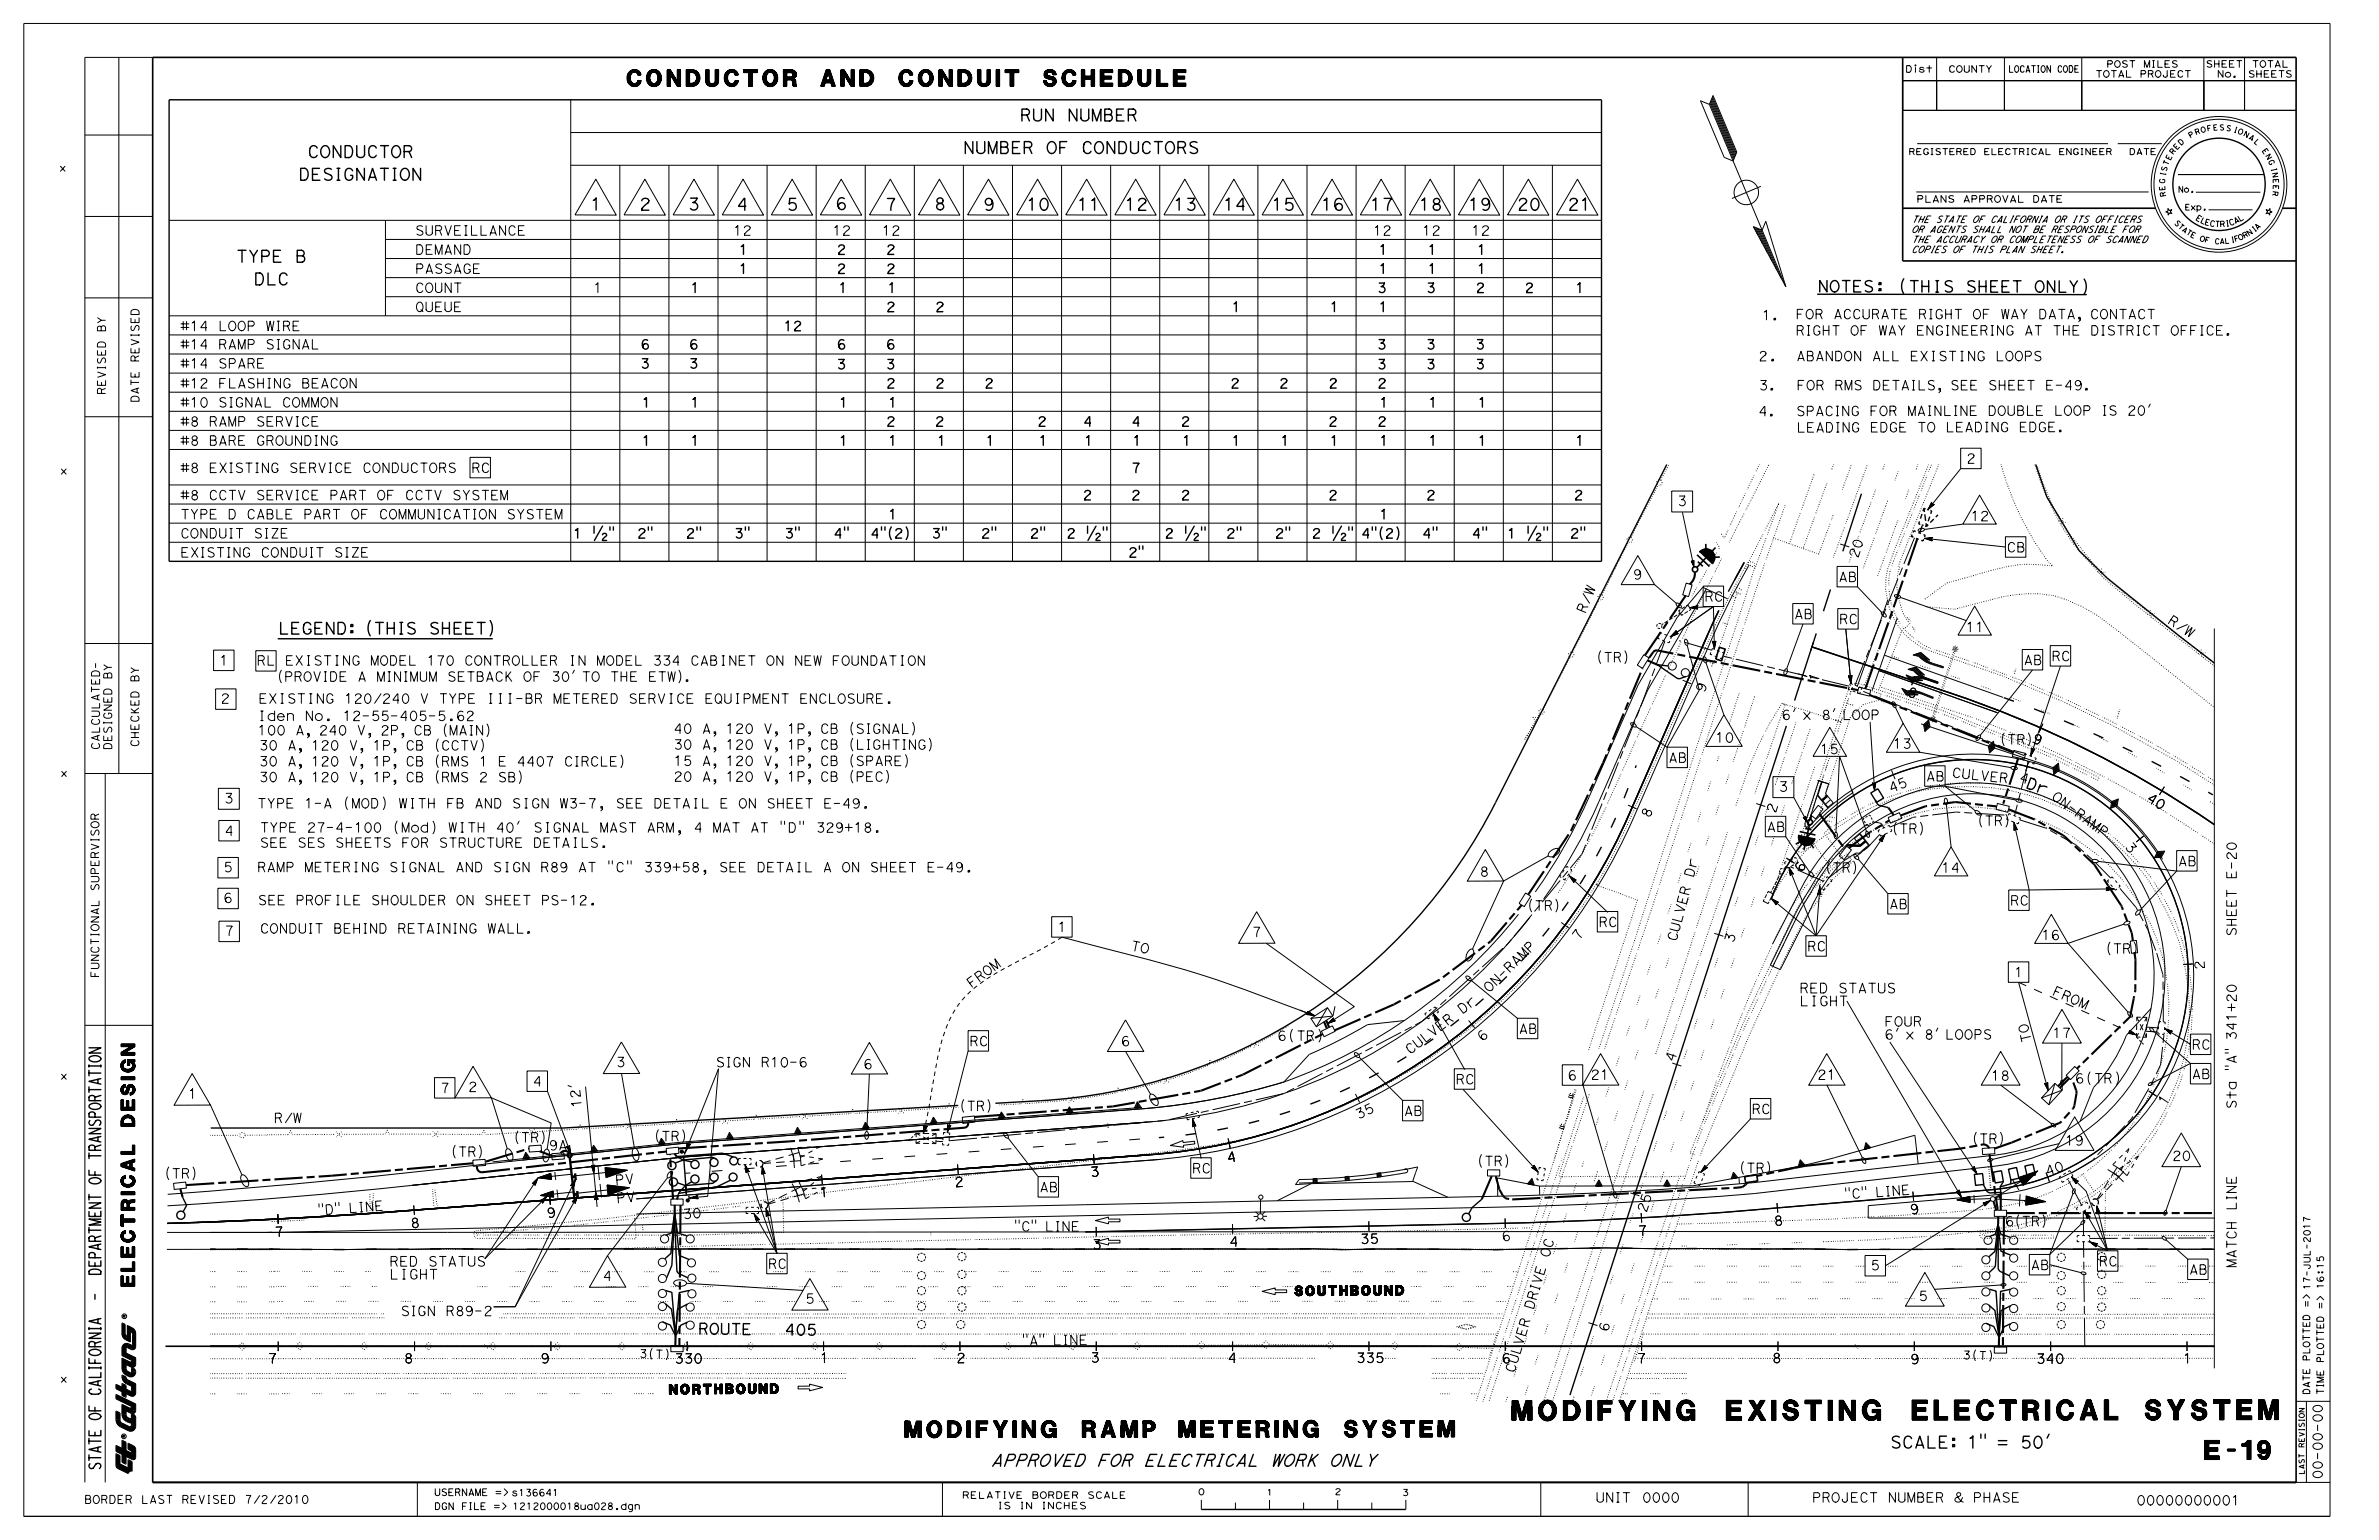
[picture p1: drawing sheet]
<svg xmlns="http://www.w3.org/2000/svg" width="432mm" height="279mm" viewBox="0 0 432 279" stroke-linecap="round" stroke-linejoin="round" font-family="sans-serif">
<defs><g id="words">
<g font-size="3.6">
<text x="274.4" y="257.7">MODI Y</text>
<text x="290" y="257.7">F</text>
<text x="298.1" y="257.7">I</text>
<text x="300.1" y="257.7">NG</text>
<text x="313.3" y="257.7">EXI TI</text>
<text x="323.6" y="257.7">S</text>
<text x="333.8" y="257.6">NG</text>
<text x="347" y="257.6">ELECTRI</text>
<text x="373.3" y="257.6">CAL SYSTEM</text>
</g>
<text font-size="3.5" x="400.1" y="264.8">E-19</text>
<g font-size="3">
<text x="113.8" y="15.6">CONDUCTOR AND CONDUIT SCHEDULE</text>
<text x="164.2" y="260.8">MODI YI</text>
<text x="177.2" y="260.8">F</text>
<text x="185.5" y="260.8">NG</text>
<text x="196.4" y="260.8">RAMP</text>
<text x="214" y="260.7">M</text>
<text x="217.9" y="260.7">ETERI</text>
<text x="233" y="260.7">NG</text>
<text x="244" y="260.7">SYSTEM</text>
</g>
<g font-size="2.5">
<text x="24.5" y="195.9" transform="rotate(-90 24.5 195.9)">IG N</text>
<text x="24.5" y="204.4" transform="rotate(-90 24.5 204.4)">D ES</text>
<text x="24.5" y="216.8" transform="rotate(-90 24.5 216.8)">IC A L</text>
<text x="24.5" y="233.4" transform="rotate(-90 24.5 233.4)">ELEC TR</text>
</g>
<g font-size="2.2">
<text x="185.1" y="21.9">RUN NUMBER</text>
<text x="55.8" y="28.6">CONDUCTOR</text>
<text x="174.8" y="27.9">NUMBER OF CONDUCTORS</text>
<text x="54.2" y="32.7">DESIGNATION</text>
<text x="107.1" y="38.1">1</text>
<text x="116" y="38.1">2</text>
<text x="124.8" y="38.1">3</text>
<text x="133.7" y="38.1">4</text>
<text x="142.7" y="38.1">5</text>
<text x="151.6" y="38">6</text>
<text x="160.6" y="38.2">7</text>
<text x="169.5" y="38">8</text>
<text x="178.4" y="38.1">9</text>
<text x="186.3" y="38.1">10</text>
<text x="195.4" y="38.1">11</text>
<text x="204.1" y="38.1">12</text>
<text x="212.9" y="38.1">13</text>
<text x="222" y="38.1">14</text>
<text x="230.8" y="38.1">15</text>
<text x="239.7" y="38.1">16</text>
<text x="248.6" y="38.1">17</text>
<text x="257.5" y="38.1">18</text>
<text x="266.4" y="38.1">19</text>
<text x="275.3" y="38.1">20</text>
<text x="284.5" y="38.1">21</text>
<text x="42.8" y="47.6">TYPE B</text>
<text x="46" y="51.7">DLC</text>
<text x="343.1" y="262.7">SCALE: 1&quot; = 50’</text>
<text x="179.8" y="266">APPROVED FOR ELECTRICAL WORK ONLY</text>
</g>
<g font-size="2.1">
<text x="329.9" y="53">NOTES: (THIS SHEET ONLY)</text>
<text x="50.5" y="115">LEGEND: (THIS SHEET)</text>
</g>
<g font-size="2">
<text x="367.6" y="142.9" transform="rotate(21 367.6 142.9)">D r</text>
<text x="126.7" y="242" transform="rotate(1 126.7 242)">R O U T E</text>
<text x="142.4" y="242.2" transform="rotate(1 142.4 242.2)">4 0 5</text>
</g>
<g font-size="1.8">
<text x="304.4" y="91.8">3</text>
<text x="322.8" y="143.6">3</text>
<text x="40.6" y="145.7">3</text>
<text x="326.6" y="182.5">LIGHT</text>
<text x="326.6" y="180.2">RED STATUS</text>
<text x="111.7" y="215" transform="rotate(-5 111.7 215)">P V</text>
<text x="111.9" y="218.3" transform="rotate(-5 111.9 218.3)">P V</text>
<text x="70.7" y="232.1">LIGHT</text>
<text x="70.7" y="229.7">RED STATUS</text>
</g>
<g font-size="1.7">
<text x="75.3" y="42.7">SURVEILLANCE</text>
<text x="75.3" y="46.1">DEMAND</text>
<text x="133.1" y="42.7">12</text>
<text x="134.1" y="46.1">1</text>
<text x="151.1" y="42.7">12</text>
<text x="151.9" y="46.1">2</text>
<text x="160" y="42.7">12</text>
<text x="160.8" y="46.1">2</text>
<text x="249.2" y="42.7">12</text>
<text x="250.2" y="46.1">1</text>
<text x="258.1" y="42.7">12</text>
<text x="259.1" y="46.1">1</text>
<text x="267" y="42.7">12</text>
<text x="268.1" y="46.1">1</text>
<text x="75.3" y="49.6">PASSAGE</text>
<text x="75.3" y="53.1">COUNT</text>
<text x="107.7" y="53.1">1</text>
<text x="125.3" y="53.1">1</text>
<text x="134.1" y="49.6">1</text>
<text x="151.9" y="49.6">2</text>
<text x="152.2" y="53.1">1</text>
<text x="160.8" y="49.6">2</text>
<text x="161.1" y="53.1">1</text>
<text x="250" y="53.1">3</text>
<text x="250.2" y="49.6">1</text>
<text x="258.9" y="53.1">3</text>
<text x="259.1" y="49.6">1</text>
<text x="267.9" y="53.1">2</text>
<text x="268.1" y="49.6">1</text>
<text x="276.7" y="53.1">2</text>
<text x="285.9" y="53.1">1</text>
<text x="75.3" y="56.5">QUEUE</text>
<text x="160.8" y="56.5">2</text>
<text x="169.8" y="56.5">2</text>
<text x="223.5" y="56.5">1</text>
<text x="241.3" y="56.5">1</text>
<text x="250.2" y="56.5">1</text>
<text x="319.8" y="58">1.</text>
<text x="325.9" y="57.8">FOR ACCURATE RIGHT OF WAY DATA, CONTACT</text>
<text x="32.7" y="60">#14 LOOP WIRE</text>
<text x="32.7" y="63.3">#14 RAMP SIGNAL</text>
<text x="116.3" y="63.3">6</text>
<text x="125.1" y="63.3">6</text>
<text x="142.2" y="60">12</text>
<text x="151.9" y="63.3">6</text>
<text x="160.8" y="63.3">6</text>
<text x="249.9" y="63.3">3</text>
<text x="258.8" y="63.3">3</text>
<text x="267.8" y="63.3">3</text>
<text x="319.1" y="65.5">2.</text>
<text x="323" y="65.5">ABANDON ALL EXISTING LOOPS</text>
<text x="325.9" y="60.8">RIGHT OF WAY ENGINEERING AT THE DISTRICT OFFICE.</text>
<text x="32.7" y="66.8">#14 SPARE</text>
<text x="32.7" y="70.4">#12 FLASHING BEACON</text>
<text x="116.2" y="66.8">3</text>
<text x="125" y="66.8">3</text>
<text x="151.8" y="66.9">3</text>
<text x="160.8" y="66.9">3</text>
<text x="160.8" y="70.4">2</text>
<text x="169.8" y="70.4">2</text>
<text x="178.7" y="70.4">2</text>
<text x="223.3" y="70.4">2</text>
<text x="232.2" y="70.4">2</text>
<text x="241.1" y="70.4">2</text>
<text x="249.9" y="66.9">3</text>
<text x="250" y="70.4">2</text>
<text x="258.8" y="66.9">3</text>
<text x="267.8" y="66.9">3</text>
<text x="319.2" y="70.7">3.</text>
<text x="324.2" y="70.7">FOR RMS DETAILS, SEE SHEET E-49.</text>
<text x="32.7" y="73.9">#10 SIGNAL COMMON</text>
<text x="32.7" y="77.3">#8 RAMP SERVICE</text>
<text x="116.5" y="73.9">1</text>
<text x="125.3" y="73.9">1</text>
<text x="152.3" y="73.9">1</text>
<text x="160.8" y="77.3">2</text>
<text x="161.2" y="73.9">1</text>
<text x="169.7" y="77.3">2</text>
<text x="188.3" y="77.3">2</text>
<text x="196.6" y="77.3">4</text>
<text x="205.4" y="77.3">4</text>
<text x="214.3" y="77.3">2</text>
<text x="241.1" y="77.3">2</text>
<text x="250" y="77.3">2</text>
<text x="250.3" y="73.9">1</text>
<text x="259.3" y="73.9">1</text>
<text x="268.2" y="73.9">1</text>
<text x="319.1" y="75.5">4.</text>
<text x="326" y="75.4">SPACI</text>
<text x="334.1" y="75.4">NG FOR MAI LI E DOUBLE LOOP I</text>
<text x="350.9" y="75.4">N</text>
<text x="355.6" y="75.4">N</text>
<text x="382.6" y="75.3">S 20’</text>
<text x="32.7" y="80.8">#8 BARE GROUNDING</text>
<text x="116.5" y="80.8">1</text>
<text x="125.3" y="80.8">1</text>
<text x="152.3" y="80.8">1</text>
<text x="161.2" y="80.8">1</text>
<text x="170.1" y="80.8">1</text>
<text x="178.9" y="80.8">1</text>
<text x="188.5" y="80.8">1</text>
<text x="196.8" y="80.8">1</text>
<text x="205.5" y="80.8">1</text>
<text x="214.5" y="80.8">1</text>
<text x="223.5" y="80.8">1</text>
<text x="232.4" y="80.8">1</text>
<text x="241.3" y="80.8">1</text>
<text x="250.3" y="80.8">1</text>
<text x="259.3" y="80.8">1</text>
<text x="268.2" y="80.8">1</text>
<text x="285.9" y="80.8">1</text>
<text x="326.1" y="78.4">LEADI</text>
<text x="334.2" y="78.4">NG EDGE TO LEADI</text>
<text x="361.3" y="78.3">NG EDGE.</text>
<text x="32.7" y="85.7">#8 EXISTING SERVICE CONDUCTORS</text>
<text x="85.5" y="85.7">RC</text>
<text x="205.3" y="85.7">7</text>
<text x="356.9" y="84">2</text>
<text x="32.7" y="90.7">#8 CCTV SERVICE PART OF CCTV SYSTEM</text>
<text x="32.7" y="94.2">TYPE D CABLE PART OF COMMUNICATION SYSTEM</text>
<text x="161.2" y="94.2">1</text>
<text x="196.5" y="90.7">2</text>
<text x="205.3" y="90.7">2</text>
<text x="214.3" y="90.7">2</text>
<text x="241.1" y="90.7">2</text>
<text x="250.3" y="94.2">1</text>
<text x="258.9" y="90.7">2</text>
<text x="285.7" y="90.7">2</text>
<text x="357.6" y="94.5">12</text>
<text x="32.7" y="97.6">CONDUIT SIZE</text>
<text x="32.7" y="101.1">EXISTING CONDUIT SIZE</text>
<text x="104" y="97.6">1</text>
<text x="115.6" y="97.6">2&quot;</text>
<text x="124.5" y="97.6">2&quot;</text>
<text x="133.3" y="97.6">3&quot;</text>
<text x="142.4" y="97.6">3&quot;</text>
<text x="158" y="97.6">4&quot;(2)</text>
<text x="169.1" y="97.6">3&quot;</text>
<text x="178.1" y="97.6">2&quot;</text>
<text x="186.9" y="97.6">2&quot;</text>
<text x="193.6" y="97.6">2</text>
<text x="204.8" y="101.1">2&quot;</text>
<text x="211.4" y="97.6">2</text>
<text x="222.5" y="97.6">2&quot;</text>
<text x="231.4" y="97.6">2&quot;</text>
<text x="238.1" y="97.6">2</text>
<text x="242.4" y="97.6">†&quot;4&quot;(2)</text>
<text x="273.5" y="97.6">1</text>
<text x="285" y="97.6">2&quot;</text>
<text x="337.2" y="101.4" transform="rotate(-72 337.2 101.4)">2 0</text>
<text x="364.2" y="100.1">CB</text>
<text x="296.3" y="105.1">9</text>
<text x="333.7" y="105.5">AB</text>
<text x="287.7" y="111.4" transform="rotate(-68 287.7 111.4)">R /</text>
<text x="289" y="108.2" transform="rotate(-68 289 108.2)">W</text>
<text x="309.4" y="109.1">RC</text>
<text x="325.6" y="112.3">AB</text>
<text x="333.8" y="113.2">RC</text>
<text x="393.3" y="113" transform="rotate(33 393.3 113)">R /</text>
<text x="356.8" y="114.6">11</text>
<text x="372.4" y="119.9">RC</text>
<text x="396.2" y="114.8" transform="rotate(33 396.2 114.8)">W</text>
<text x="39.8" y="120.7">1</text>
<text x="45.6" y="120.7">RL EXISTING MODEL 170 CONTROLLER IN MODEL 334 CABINET ON NEW FOUNDATION</text>
<text x="50.3" y="123.6">(PROVIDE A MINIMUM SETBACK OF 30’ TO THE ETW).</text>
<text x="289.7" y="120.1">(TR)</text>
<text x="309.2" y="125.9" transform="rotate(-66 309.2 125.9)">9</text>
<text x="329.9" y="123.9" transform="rotate(-72 329.9 123.9)">1</text>
<text x="367.3" y="120.6">AB</text>
<text x="40" y="127.6">2</text>
<text x="44.1" y="127.6">EXISTING 120/240 V TYPE III-BR METERED SERVICE EQUIPMENT ENCLOSURE.</text>
<text x="46.7" y="130.7">Iden No. 12-55-405-5.62</text>
<text x="323.4" y="130.5">6’ x 8’ LOOP</text>
<text x="346" y="126.2" transform="rotate(18 346 126.2)">8</text>
<text x="46.7" y="133.3">100 A, 240 V, 2P, CB (MAIN)</text>
<text x="47" y="136.1">30 A, 120 V, 1P, CB (CCTV)</text>
<text x="122.2" y="133">40 A, 120 V, 1P, CB (SIGNAL)</text>
<text x="122.2" y="135.9">30 A, 120 V, 1P, CB (LIGHTING)</text>
<text x="311.3" y="134.7">10</text>
<text x="330.3" y="136.8">15</text>
<text x="343.5" y="135.8">13</text>
<text x="363" y="135">(TR)</text>
<text x="368.7" y="134.6" transform="rotate(24 368.7 134.6)">9</text>
<text x="47" y="141.8">30 A, 120 V, 1P, CB (RMS 2 SB)</text>
<text x="47" y="139">30 A, 120 V, 1P, CB (RMS 1 E 4407 CIRCLE)</text>
<text x="122.2" y="141.7">20 A, 120 V, 1P, CB (PEC)</text>
<text x="122.2" y="138.9">15 A, 120 V, 1P, CB (SPARE)</text>
<text x="302.8" y="138.3">AB</text>
<text x="343.2" y="143.9" transform="rotate(-22 343.2 143.9)">4</text>
<text x="344.8" y="143.2" transform="rotate(-22 344.8 143.2)">5</text>
<text x="349.6" y="141.7">AB</text>
<text x="354.2" y="141" transform="rotate(6 354.2 141)">C U L V E R</text>
<text x="366.4" y="141.8" transform="rotate(15 366.4 141.8)">4</text>
<text x="46.7" y="146.6">TYPE 1-A (MOD) WITH FB AND SIGN W3-7, SEE DETAIL E ON SHEET E-49.</text>
<text x="299.3" y="148.6" transform="rotate(-66 299.3 148.6)">8</text>
<text x="322.2" y="147.6" transform="rotate(-72 322.2 147.6)">2</text>
<text x="358.9" y="149.8">(TR)</text>
<text x="372.2" y="144.8" transform="rotate(36 372.2 144.8)">O N - R A MP</text>
<text x="389.5" y="145.2" transform="rotate(31 389.5 145.2)">4</text>
<text x="390.9" y="146.1" transform="rotate(31 390.9 146.1)">0</text>
<text x="40.7" y="151.6">4</text>
<text x="47.1" y="153.7">SEE SES SHEETS FOR STRUCTURE DETAILS.</text>
<text x="47.1" y="151">TYPE 27-4-100 (Mod) WITH 40’ SIGNAL MAST ARM, 4 MAT AT &quot;D&quot; 329+18.</text>
<text x="320.6" y="150.9">AB</text>
<text x="343.4" y="151.2">(TR)</text>
<text x="385.6" y="153.7" transform="rotate(51 385.6 153.7)">3</text>
<text x="40.5" y="158.2">5</text>
<text x="46.7" y="158.2">RAMP METERING SIGNAL AND SIGN R89 AT &quot;C&quot; 339+58, SEE DETAIL A ON SHEET E-49.</text>
<text x="268.5" y="159">8</text>
<text x="307.3" y="159.3" transform="rotate(-75 307.3 159.3)">D r</text>
<text x="327" y="158.4" transform="rotate(-58 327 158.4)">6</text>
<text x="331.2" y="158.3">(TR)</text>
<text x="352.3" y="158.3">14</text>
<text x="395.3" y="157.1">AB</text>
<text x="405.9" y="159.5" transform="rotate(-90 405.9 159.5)">E-20</text>
<text x="40.5" y="163.8">6</text>
<text x="46.8" y="164.2">SEE PROFILE SHOULDER ON SHEET PS-12.</text>
<text x="277.2" y="165.2">(TR)</text>
<text x="342.9" y="164.9">AB</text>
<text x="364.8" y="164.2">RC</text>
<text x="40.7" y="169.7">7</text>
<text x="47.2" y="169.3">CONDUIT BEHIND RETAINING WALL.</text>
<text x="191.9" y="169">1</text>
<text x="205.1" y="172.4" transform="rotate(11 205.1 172.4)">T O</text>
<text x="227.2" y="169.9">7</text>
<text x="286.5" y="170.8" transform="rotate(-53 286.5 170.8)">7</text>
<text x="290.2" y="168.1">RC</text>
<text x="304.3" y="170.9" transform="rotate(-75 304.3 170.9)">C U L V E R</text>
<text x="314.6" y="171.2" transform="rotate(-72 314.6 171.2)">3</text>
<text x="328" y="172.5">RC</text>
<text x="370.5" y="170.5">16</text>
<text x="382.2" y="173">(TR)</text>
<text x="405.9" y="169.9" transform="rotate(-90 405.9 169.9)">SHEET</text>
<text x="176.3" y="179.3" transform="rotate(-36 176.3 179.3)">F R O M</text>
<text x="365.6" y="177.2">1</text>
<text x="400.1" y="175.9" transform="rotate(-93 400.1 175.9)">2</text>
<text x="265.4" y="184" transform="rotate(-38 265.4 184)">D r</text>
<text x="270.2" y="180.2" transform="rotate(-44 270.2 180.2)">O N - R A MP</text>
<text x="372.4" y="180.4" transform="rotate(24 372.4 180.4)">F R O M</text>
<text x="176" y="189.8">RC</text>
<text x="203.4" y="189.7">6</text>
<text x="231.8" y="188.8">6(TR)</text>
<text x="255.9" y="191.4" transform="rotate(-38 255.9 191.4)">C U L V E R</text>
<text x="269" y="189" transform="rotate(-39 269 189)">6</text>
<text x="275.6" y="187.5">AB</text>
<text x="342" y="188.5">6’ x 8’ LOOPS</text>
<text x="342" y="186.2">FOUR</text>
<text x="368.7" y="188.9" transform="rotate(-103 368.7 188.9)">T O</text>
<text x="372.5" y="188.3">17</text>
<text x="397.8" y="190.4">RC</text>
<text x="96.7" y="197">4</text>
<text x="111.8" y="193.5">3</text>
<text x="129.9" y="193.6">SIGN R10-6</text>
<text x="156.7" y="193.9">6</text>
<text x="264.2" y="196.7">RC</text>
<text x="284.5" y="195.9">6</text>
<text x="288.7" y="195.8">21</text>
<text x="303.8" y="192.8" transform="rotate(-72 303.8 192.8)">4</text>
<text x="329.8" y="195.8">21</text>
<text x="361.3" y="196">18</text>
<text x="376.6" y="196.5">6(TR)</text>
<text x="397.8" y="195.7">AB</text>
<text x="405.9" y="194.4" transform="rotate(-90 405.9 194.4)">&quot;A&quot; 341+20</text>
<text x="34.1" y="199.3">1</text>
<text x="49.7" y="203.7">R/W</text>
<text x="79.9" y="198.2">7</text>
<text x="85" y="198">2</text>
<text x="105.6" y="200.9" transform="rotate(-96 105.6 200.9)">1 2 ’</text>
<text x="174.1" y="201.5">(TR)</text>
<text x="246.5" y="203.1" transform="rotate(-25 246.5 203.1)">3 5</text>
<text x="254.8" y="202.4">AB</text>
<text x="317.9" y="202.1">RC</text>
<text x="393" y="200.7" transform="rotate(-57 393 200.7)">1</text>
<text x="405.9" y="201.2" transform="rotate(-90 405.9 201.2)">Sta</text>
<text x="81.8" y="209.8">(TR)</text>
<text x="93.2" y="207.2">(TR)</text>
<text x="99.6" y="208.6">9A</text>
<text x="118.7" y="207">(TR)</text>
<text x="357.9" y="207.5">(TR)</text>
<text x="374.8" y="207.8">19</text>
<text x="29.8" y="213.8">(TR)</text>
<text x="173.3" y="215.3" transform="rotate(-4 173.3 215.3)">2</text>
<text x="197.9" y="213.5" transform="rotate(-4 197.9 213.5)">3</text>
<text x="216.4" y="212.8">RC</text>
<text x="222.8" y="210.9" transform="rotate(-11 222.8 210.9)">4</text>
<text x="268.1" y="211.5">(TR)</text>
<text x="315.6" y="212.8">(TR)</text>
<text x="371.6" y="213.4" transform="rotate(-20 371.6 213.4)">4 0</text>
<text x="394.3" y="210.6">20</text>
<text x="57.7" y="220.5" transform="rotate(-4 57.7 220.5)">&quot; D &quot;</text>
<text x="63.3" y="220" transform="rotate(-4 63.3 220)">L I N E</text>
<text x="99.2" y="220.9" transform="rotate(-4 99.2 220.9)">9</text>
<text x="124" y="221.1" transform="rotate(-4 124 221.1)">3 0</text>
<text x="148.8" y="217.2" transform="rotate(-4 148.8 217.2)">1</text>
<text x="188.7" y="216.2">AB</text>
<text x="298.8" y="220.1" transform="rotate(-72 298.8 220.1)">2 5</text>
<text x="334.8" y="217.6" transform="rotate(-4 334.8 217.6)">&quot; C &quot;</text>
<text x="340.4" y="217.2" transform="rotate(-4 340.4 217.2)">L I N E</text>
<text x="346.7" y="220.3" transform="rotate(-5 346.7 220.3)">9</text>
<text x="405.9" y="219.7" transform="rotate(-90 405.9 219.7)">LINE</text>
<text x="49.8" y="224.4" transform="rotate(-3 49.8 224.4)">7</text>
<text x="74.5" y="222.8" transform="rotate(-4 74.5 222.8)">8</text>
<text x="184" y="223.4">&quot;C&quot; LINE</text>
<text x="198.2" y="226.6" transform="rotate(-1 198.2 226.6)">3</text>
<text x="223.1" y="226.1" transform="rotate(-1 223.1 226.1)">4</text>
<text x="246.9" y="225.6" transform="rotate(-1 246.9 225.6)">3 5</text>
<text x="272.6" y="225.1" transform="rotate(-1 272.6 225.1)">6</text>
<text x="297.3" y="224.2" transform="rotate(-3 297.3 224.2)">7</text>
<text x="322" y="222.4" transform="rotate(-5 322 222.4)">8</text>
<text x="363.9" y="222.4">6(TR)</text>
<text x="109.4" y="232.3">4</text>
<text x="139.4" y="230.1">RC</text>
<text x="281.1" y="228.3" transform="rotate(-73 281.1 228.3)">O C</text>
<text x="339.5" y="230.4">5</text>
<text x="368.6" y="230.4">AB</text>
<text x="380.9" y="229.7">RC</text>
<text x="397.3" y="231.2">AB</text>
<text x="405.9" y="230.1" transform="rotate(-90 405.9 230.1)">MATCH</text>
<text x="72.7" y="238.7">SIGN R89-2</text>
<text x="146.1" y="236.5">5</text>
<text x="235" y="235.1">SOUTHBOUND</text>
<text x="278.3" y="237.7" transform="rotate(-73 278.3 237.7)">D R I V E</text>
<text x="348.2" y="236">5</text>
<text x="185.5" y="244.1" transform="rotate(-1 185.5 244.1)">&quot; A &quot;</text>
<text x="191.1" y="244" transform="rotate(-1 191.1 244)">L I N E</text>
<text x="291.7" y="241.8" transform="rotate(-72 291.7 241.8)">6</text>
<text x="48.6" y="247.3">7</text>
<text x="73.3" y="247.3">8</text>
<text x="98.1" y="247.3">9</text>
<text x="122.4" y="247.3">330</text>
<text x="148.8" y="247.2">1</text>
<text x="173.6" y="247.2">2</text>
<text x="197.9" y="247.1">3</text>
<text x="222.8" y="247.2">4</text>
<text x="246.1" y="247.2">335</text>
<text x="272.5" y="247.3">6</text>
<text x="274.8" y="249.2" transform="rotate(-73 274.8 249.2)">C U L V E R</text>
<text x="297.1" y="247.3">7</text>
<text x="321.6" y="247.2">8</text>
<text x="346.7" y="247.4">9</text>
<text x="369.5" y="247.4">340</text>
<text x="396.2" y="247.3">1</text>
<text x="121.5" y="252.9">NORTHBOUND</text>
<text x="421.5" y="268.4" transform="rotate(-90 421.5 268.4)">00-00-00</text>
<text x="289.6" y="272.5">UNIT</text>
<text x="298" y="272.5">0000</text>
<text x="328.9" y="272.5">PROJECT NUMBER &amp; PHASE</text>
<text x="387.7" y="273">00000000001</text>
</g>
<g font-size="1.5">
<text x="19.2" y="60.3" transform="rotate(-90 19.2 60.3)">BY</text>
<text x="25.2" y="65.7" transform="rotate(-90 25.2 65.7)">REVISED</text>
<text x="19.2" y="71.6" transform="rotate(-90 19.2 71.6)">REVISED</text>
<text x="25.2" y="73.1" transform="rotate(-90 25.2 73.1)">DATE</text>
<text x="20.3" y="123.3" transform="rotate(-90 20.3 123.3)">BY</text>
<text x="25.2" y="123.8" transform="rotate(-90 25.2 123.8)">BY</text>
<text x="18.1" y="136.1" transform="rotate(-90 18.1 136.1)">CALCULATED-</text>
<text x="20.3" y="136.1" transform="rotate(-90 20.3 136.1)">DESIGNED</text>
<text x="25.2" y="135.5" transform="rotate(-90 25.2 135.5)">CHECKED</text>
<text x="18" y="161.7" transform="rotate(-90 18 161.7)">SUPERVISOR</text>
<text x="18" y="177.4" transform="rotate(-90 18 177.4)">FUNCTIONAL</text>
<text x="116" y="246.3" transform="rotate(2 116 246.3)">3 ( T )</text>
<text x="356.2" y="246.5" transform="rotate(2 356.2 246.5)">3 ( T )</text>
<text x="15.3" y="272.8">BORDER LAST REVISED 7/2/2010</text>
</g>
<g font-size="1.3">
<text x="11" y="31.1">x</text>
<text x="11" y="86">x</text>
<text x="11" y="140.9">x</text>
<text x="11" y="195.8">x</text>
<text x="11" y="250.8">x</text>
</g>
<g font-size="1.2">
<text x="345.8" y="13.1">Dist</text>
<text x="353.6" y="13.1">COUNTY</text>
<text x="364.5" y="13.1">LOCATION CODE</text>
<text x="380.3" y="14">TOTAL PROJECT</text>
<text x="382.3" y="12.2">POST MILES</text>
<text x="400.3" y="12.2">SHEET</text>
<text x="402.4" y="14">No.</text>
<text x="408" y="14">SHEETS</text>
<text x="408.7" y="12.2">TOTAL</text>
<text x="346.9" y="40.4">THE STATE OF CALIFORNIA OR ITS OFFICERS</text>
<text x="347.8" y="36.7">PLANS APPROVAL DATE</text>
<text x="346.9" y="45.9">COPIES OF THIS PLAN SHEET.</text>
<text x="346.9" y="44">THE ACCURACY OR COMPLETENESS OF SCANNED</text>
<text x="346.9" y="42.2">OR AGENTS SHALL NOT BE RESPONSIBLE FOR</text>
<text x="421.8" y="233.9" transform="rotate(-90 421.8 233.9)">16:15</text>
<text x="419.2" y="237.2" transform="rotate(-90 419.2 237.2)">=&gt; 17-JUL-2017</text>
<text x="421.8" y="237.5" transform="rotate(-90 421.8 237.5)">=&gt;</text>
<text x="419.2" y="246.9" transform="rotate(-90 419.2 246.9)">PLOTTED</text>
<text x="421.8" y="247.3" transform="rotate(-90 421.8 247.3)">PLOTTED</text>
<text x="419.2" y="253" transform="rotate(-90 419.2 253)">DATE</text>
<text x="421.8" y="253" transform="rotate(-90 421.8 253)">TIME</text>
<text x="78.8" y="271.3">USERNAME =&gt; s136641</text>
<text x="78.8" y="273.9">DGN FILE =&gt;</text>
<text x="93" y="273.9">1212000018ua028.dgn</text>
<text x="174.6" y="271.9">RELATIVE BORDER SCALE</text>
<text x="181" y="273.8">IS IN INCHES</text>
</g>
<g font-size="1.1">
<text x="346.4" y="28.1">REGISTERED ELECTRICAL ENGINEER</text>
<text x="386.4" y="28.1">DATE</text>
<text x="396.5" y="38.1">Exp.</text>
<text x="398.4" y="39.8" transform="rotate(32 398.4 39.8)">E</text>
<text x="400.1" y="40.7" transform="rotate(15 400.1 40.7)">E</text>
<text x="401" y="41" transform="rotate(9 401 41)">C</text>
<text x="401.9" y="41.2" transform="rotate(3 401.9 41.2)">T</text>
<text x="403.9" y="41.1" transform="rotate(-8 403.9 41.1)">I</text>
<text x="404.7" y="41" transform="rotate(-20 404.7 41)">C</text>
<text x="405.7" y="40.7" transform="rotate(-25 405.7 40.7)">A</text>
<text x="406.5" y="40.2" transform="rotate(-31 406.5 40.2)">L</text>
<text x="217.4" y="271.2">0</text>
<text x="229.8" y="271.3">1</text>
<text x="242.2" y="271.2">2</text>
<text x="254.4" y="271.3">3</text>
</g>
<g font-size="1">
<text x="400.6" y="23.8" transform="rotate(-10 400.6 23.8)">F</text>
<text x="401.7" y="23.7" transform="rotate(-4 401.7 23.7)">E</text>
<text x="402.8" y="23.6" transform="rotate(1 402.8 23.6)">S</text>
<text x="404" y="23.6" transform="rotate(12 404 23.6)">S</text>
<text x="405.2" y="23.9" transform="rotate(17 405.2 23.9)">I</text>
<text x="393.9" y="29.2" transform="rotate(-63 393.9 29.2)">E</text>
<text x="394.4" y="28.1" transform="rotate(-53 394.4 28.1)">R</text>
<text x="395.1" y="27.3" transform="rotate(-47 395.1 27.3)">E</text>
<text x="395.8" y="26.4" transform="rotate(-42 395.8 26.4)">D</text>
<text x="397.5" y="25.1" transform="rotate(-31 397.5 25.1)">P</text>
<text x="398.6" y="24.5" transform="rotate(-20 398.6 24.5)">R</text>
<text x="399.5" y="24.1" transform="rotate(-15 399.5 24.1)">O</text>
<text x="406.1" y="24.2" transform="rotate(22 406.1 24.2)">O</text>
<text x="407.1" y="24.6" transform="rotate(28 407.1 24.6)">N</text>
<text x="408" y="25.1" transform="rotate(33 408 25.1)">A</text>
<text x="409" y="25.8" transform="rotate(44 409 25.8)">L</text>
<text x="410.5" y="27.4" transform="rotate(55 410.5 27.4)">E</text>
<text x="411.1" y="28.3" transform="rotate(60 411.1 28.3)">N</text>
<text x="411.6" y="29.2" transform="rotate(65 411.6 29.2)">G</text>
<text x="392.9" y="33.4" transform="rotate(-85 392.9 33.4)">G</text>
<text x="393" y="34.5" transform="rotate(-96 393 34.5)">E</text>
<text x="393" y="32.1" transform="rotate(-79 393 32.1)">I</text>
<text x="393.2" y="35.6" transform="rotate(-101 393.2 35.6)">R</text>
<text x="393.2" y="31.2" transform="rotate(-74 393.2 31.2)">S</text>
<text x="393.5" y="30.2" transform="rotate(-69 393.5 30.2)">T</text>
<text x="395.3" y="34.9">No.</text>
<text x="412.2" y="30.4" transform="rotate(76 412.2 30.4)">I</text>
<text x="412.4" y="31.3" transform="rotate(81 412.4 31.3)">N</text>
<text x="412.5" y="34.6" transform="rotate(98 412.5 34.6)">R</text>
<text x="412.6" y="32.4" transform="rotate(87 412.6 32.4)">E</text>
<text x="412.6" y="33.5" transform="rotate(92 412.6 33.5)">E</text>
<text x="394.6" y="40.5" transform="rotate(46 394.6 40.5)">S</text>
<text x="395.2" y="41.2" transform="rotate(41 395.2 41.2)">T</text>
<text x="395.9" y="41.8" transform="rotate(37 395.9 41.8)">A</text>
<text x="409.7" y="41.8" transform="rotate(-43 409.7 41.8)">A</text>
<text x="396.7" y="42.4" transform="rotate(32 396.7 42.4)">T</text>
<text x="397.5" y="42.9" transform="rotate(27 397.5 42.9)">E</text>
<text x="399.1" y="43.6" transform="rotate(18 399.1 43.6)">O</text>
<text x="400.1" y="43.9" transform="rotate(13 400.1 43.9)">F</text>
<text x="401.9" y="44.2" transform="rotate(4 401.9 44.2)">C</text>
<text x="402.9" y="44.3" transform="rotate(-1 402.9 44.3)">A</text>
<text x="403.8" y="44.2" transform="rotate(-6 403.8 44.2)">L</text>
<text x="404.9" y="44.1" transform="rotate(-10 404.9 44.1)">I</text>
<text x="405.6" y="43.9" transform="rotate(-15 405.6 43.9)">F</text>
<text x="406.4" y="43.7" transform="rotate(-24 406.4 43.7)">O</text>
<text x="407.3" y="43.3" transform="rotate(-29 407.3 43.3)">R</text>
<text x="408.2" y="42.8" transform="rotate(-34 408.2 42.8)">N</text>
<text x="409.1" y="42.2" transform="rotate(-38 409.1 42.2)">I</text>
<text x="418.3" y="262.7" transform="rotate(-90 418.3 262.7)">REVISION</text>
<text x="418.3" y="267.6" transform="rotate(-90 418.3 267.6)">LAST</text>
</g>
<g font-size=".5">
<text x="22.8" y="239" transform="rotate(-90 22.8 239)">R</text>
<text x="22.7" y="260.8" transform="rotate(-90 22.7 260.8)">R</text>
</g>
</g></defs>
<g fill="none" stroke="#000" stroke-width=".25">
<path d="M30.7 18.1h260v83.7h-260zM329.9 53.4l48.8 .1M345.5 50.6a2.6 2.6 0 0 0 0 2.7M378.3 50.6a2.6 2.6 0 0 1 0 2.8M107.8 95.5v1.2M109.4 97a.36 .36 0 0 1 .4-.2 .36 .36 0 0 1 .3 .4l-.7 .6v.3h.7M109.4 95.5l-1.5 2.6M110.7 95.6v.6M111.3 95.6v.6M117.7 95.6v.6M118.3 95.6v.6M126.5 95.6v.6"/>
<path d="M127.1 95.6v.6M135.3 95.6v.6M135.9 95.6v.6M144.4 95.6v.6M145 95.6v.6M152.6 97.1h-1l.8-1.2h.1v1.7M153.3 95.6v.6M153.9 95.6v.6M160 95.6v.6M160.6 95.6v.6M161.8 95.6a2.17 2.17 0 0 0 0 2.3M164.5 95.6a2.17 2.17 0 0 1 0 2.3"/>
<path d="M171.1 95.6v.6M171.7 95.6v.6M180.1 95.6v.6M180.7 95.6v.6M188.9 95.6v.6M189.6 95.6v.6M197.4 95.5v1.2M198.9 97a.36 .36 0 0 1 .5-.2 .36 .36 0 0 1 .2 .4l-.6 .6-.1 .3h.8M198.9 95.5l-1.4 2.6M200.3 95.6v.6M200.9 95.6v.6M206.8 99.1v.6"/>
<path d="M207.4 99.1v.6M215.2 95.5v1.2M216.8 97a.36 .36 0 0 1 .4-.2 .36 .36 0 0 1 .3 .4l-.7 .6v.3h.7M216.8 95.5l-1.5 2.6M218.1 95.6v.6M218.7 95.6v.6M224.6 95.6v.6M225.2 95.6v.6M233.4 95.6v.6M234.1 95.6v.6M241.9 95.5v1.2M243.5 97a.36 .36 0 0 1 .4-.2 .36 .36 0 0 1 .3 .4l-.7 .6v.3h.7"/>
<path d="M243.5 95.5l-1.5 2.6M244.8 95.6v.6M245.4 95.6v.6M249.1 95.6v.6M249.7 95.6v.6M250.9 95.6a2.17 2.17 0 0 0 0 2.3M253.6 95.6a2.17 2.17 0 0 1 0 2.3M259.5 97.1h-1.1l.8-1.2h.1v1.7M260.2 95.6v.6M260.8 95.6v.6M268.5 97.1h-1l.7-1.2h.1v1.7M269.2 95.6v.6"/>
<path d="M269.8 95.6v.6M277.4 95.5v1.2M278.9 97a.36 .36 0 0 1 .4-.2 .36 .36 0 0 1 .3 .4l-.7 .6v.3h.7M278.9 95.5l-1.5 2.6M280.2 95.6v.6M280.9 95.6v.6M287 95.6v.6M287.6 95.6v.6M302.5 84.3l-31.1 61.3a99 99 0 0 1-82.6 54.1l-8.1 .5M337.9 89.6l-3.4 10.4M347.1 97l-.2 .3 .4 .2M347.7 96.4l-.3-.1-.2 .3"/>
<path d="M347.8 97.7l.4 .2M348.2 96.6l.5 .2M348.4 94.6l-.1 .4 .2 .1M348.8 95.2l.3 .1M348.9 93.2l-.3 .9M348.9 95.4l-.5 1.3M349.1 97l.3 .1-.1 .3M349.2 97.8l-.2 .4-.3-.2M349.2 92.2l-.2 .5M349.2 92.2l.1 .7M349.2 92.2l.3 .1M349.4 93.3l.1 1.2"/>
<path d="M349.4 95.4l.3 .1M349.6 94.9l.1 .6M349.8 92.4l.3 .1M349.8 95.1l-.1 .4M350 95.2l-.3 .3M350.3 93.7l-.3 .9M350.4 92.6l.2 .1-.2 .5M351 94.2l-.6 .6M351.7 93.4l-.3 .4M369.5 84.3l2 5.8 5.9 9.8 5.1 5 12.9 10.4 6.5 5M50.5 115.9h38.9M67.2 112.6a2.65 2.65 0 0 0 0 2.8"/>
<path d="M89 112.6a2.65 2.65 0 0 1 0 2.8M309.9 115.2l-14.2 32.6M312 110.8l-16.3 37a103.4 103.4 0 0 1-87 61.7l-137.4 10.3a866 866 0 0 1-40.9 2.2 866 866 0 0 0 40.9-2.2M314.8 105.2l1.8-3.2-2.9 5.3M328.9 117.4l24.9 8.3a193.1 193.1 0 0 1 48.1 23.9M329.7 114.9l-4 12.2M332.2 106.9l-1.2 4M297 138.9l-.2 .4M302.8 120.8l-2-.2 3.8 2.5h.4l1-.4M324.2 131.7l-39.2 121.4M363.7 126.6l1.8 .6M369.2 128.6l1.8 .7"/>
<path d="M374.6 130.8l1.8 .7M380 133.1l1.8 .8M385.3 135.6l1.7 .8M390.5 138.1l1.8 .9M287.8 158.7l-1 1.7M290.7 153.6l-.9 1.8M293.2 148.4l-.8 1.8M295.5 143l-.7 1.8M295.7 147.8a103.4 103.4 0 0 1-87 61.7l-137.4 10.3M339.6 143.9l1.2-.8 1.1 1.7-1.3 .8zM340.4 145.1a1.21 1.21 0 0 0 .8 1l1.5 .4M395.7 140.9l1.7 .9"/>
<path d="M400.8 143.7l.8 .5M281.2 168.4l-1.2 1.5M284.6 163.6l-1.1 1.6M321.6 162.9a39.1 39.1 0 0 1 67.7-9.5 39.1 39.1 0 0 1-27.9 62.5l-42.6 3.6a740.1 740.1 0 0 1-47.6 2.5l-74.2 1.5M16.2 193.2v.4M16.2 194.2v1M16.2 197.2v1M16.2 197.7h2.1M16.2 194.7h2.1M16.2 193.4h2.1M16.2 190.1h2.1l-2.1 1h2.1M16.3 191.8a1.41 1.41 0 0 1 2 .3 1.33 1.33 0 0 1-2.1 0z"/>
<path d="M17.2 199.1a.59 .59 0 0 0-.5-.4 .59 .59 0 0 0-.5 .4v.6h2.1M17.8 195.8v.8M18.3 195.7l-2.1 .5 2.1 .5M18.3 193.2v.4M18.3 198.7l-1.1 .4v.6M239.6 199.6l-1.8 .7M245 197.3l-1.8 .8M250.2 194.7l-1.7 .9M255.3 191.7l-1.7 1M269.3 181.2l-1.5 1.3M16.2 212.3v.9h2.1M16.2 209.2v1"/>
<path d="M16.2 216.7v1M16.2 217.2h2.1M16.2 209.7h2.1M16.2 218.2h2.1l-2.1 1h2.1M16.2 204.7h2.1l-2.1 1h2.1M16.3 214a1.41 1.41 0 0 1 2 .2 1.33 1.33 0 0 1-2.1 .1zM16.3 200.5a1.41 1.41 0 0 1 2 .2 1.33 1.33 0 0 1-2.1 .1zM16.3 203.3a.51 .51 0 0 0 .1 .8 .51 .51 0 0 0 .8-.4 .55 .55 0 0 1 .8-.5 .55 .55 0 0 1 0 1M17.2 208.1a.59 .59 0 0 0-.5-.4 .59 .59 0 0 0-.5 .4v.6h2.1M17.2 212.6v.6M17.2 202.7v-.6a.6 .6 0 0 0-.5-.4 .6 .6 0 0 0-.5 .4v.6h2.1M17.8 206.3v.8"/>
<path d="M18.3 219.8v.9h-2.1v-.9M18.3 206.2l-2.1 .5 2.1 .5M18.3 207.7l-1.1 .4v.6M33.2 217.3l.7 1.4-.7 1.1M48.5 205.9h.1M71.3 219.8a861.7 861.7 0 0 1-35.5 2M71.3 219.8l-16.6 1.1-16.6 .8M123.9 209l.5 .1M124.1 209.9l.4 5.9M124.5 208.8l-.3 .7M124.9 217.1l.6 .4M125.2 217.3l-.3 .3"/>
<path d="M125.6 210.8l-1.6-.3-1.5 .5M125.6 214.4l-1.2 .7-1.4-.5M130.1 214.2l-.7 .5-5 .4-1.1 1.2-.2 .5M132.6 214.1l-2.6 1.3-6.8 1.1M133.1 209.9l-2-.7-8.3 .6 1.2 .7 5.3-.5 .7 .3M173.9 200.6l-71.7 4.1h-63.9M211.3 206.3l-1 .1M217.1 205.7l-1.9 .2M222.9 204.6l-1.9 .4M228.6 203.3l-1.9 .5M234.1 201.6l-1.8 .6M268.9 217.6l-1.7 1.5-.6 1.1"/>
<path d="M358.4 213.1l1.4-.2 .3 2-1.5 .2zM361.8 212.7l1.5-.3 .3 2-1.5 .2zM362.9 216.8l.1 .6M362.9 217.1l-.8 .2M363.6 214.4l-.6 .9M364.5 212.1l1.5-.3 .4 2-1.4 .3zM365 214.1l-.1 .7M367.5 211.6l1.5-.4 .4 2-1.4 .3zM368 213.5l-.4 .5-4.6 1.3 .2 1-2.2 .1-.4-.4-.7-1.2M16.2 222.7v1M16.2 223.2h2.1M16.2 230.6a1.59 1.59 0 0 1 2.1 .1v.5h-2.1z"/>
<path d="M17.2 224.6a.59 .59 0 0 0-.5-.3 .59 .59 0 0 0-.5 .3v.6h2.1M17.2 234.8v.9M17.2 220.1v.6M17.2 229.1v.6M17.2 228.2v-.6a.6 .6 0 0 0-.5-.4 .6 .6 0 0 0-.5 .4v.6h2.1M17.8 225.8v.8M17.8 239.3v.8M18.3 239.2l-2.1 .5 2.1 .5M18.3 228.8v.9h-2.1v-.9M18.3 225.7l-2.1 .5 2.1 .5M18.3 224.3l-1.1 .3v.6M18.3 221.2h-2.1l2.1 .5-2.1 .5h2.1"/>
<path d="M39.1 226.7h-1M45 226.7h-2M49.6 226.7l-.7-.1 1.9 .1M54.7 226.7h2M60.6 226.7h1.9M68.3 226.6l-1.9 .1M72.2 226.6l2 .1M80 226.6h-1.9M83.9 226.6h2M89.8 226.6l1.9 .1M95.6 226.7h2M103.4 226.6h-1.9"/>
<path d="M109.3 226.6h-2M113.2 226.6h1.9M120.2 239.8l1.5 .6 .9 2 1-2 1.1-.5M120.7 228.4l1.1-1 .7-7.3 .8 7.7 1.8 .7M120.8 236.5l1.1 1 .7 4.8 .4-4.8 1.7-.9M120.8 224.1l1.1-.4 .6-3.6 .5 3.6 1.7 .5M121 226.6h-2M124.9 231.9l-1.6-.8-.4-.4v-.2l-.4-10.4-.5 9.3-1 2.5M125.1 234.1l-1.8 .4-.7 7.6-.7-7.6-1.1-.4M126.8 226.6h-2M130.7 226.6h1.9M138.5 226.6h-2"/>
<path d="M144.3 226.6h-1.9M148.2 226.6h2M154.1 226.6h1.9M159.9 226.6h2M165.8 226.6h1.9M171.6 226.6h2M177.5 226.6h1.9M183.3 226.6h2M191.1 226.6h-1.9M196.9 226.6h-1.9M202.8 226.6h-2M206.7 226.6h1.9"/>
<path d="M214.5 226.6h-2M218.4 226.6h1.9M224.2 226.6h2M230.1 226.6h1.9M237.9 226.6h-2M241.8 226.7h1.9M249.6 226.6l-2 .1M253.4 226.6h2M259.3 226.6h1.9M265.1 226.7h2M272.9 226.7h-1.9M278.8 226.6h-2"/>
<path d="M284.6 226.5h-1.9M290.5 226.4l-2 .1M294.4 226.5h1.9M302.2 226.5h-2M308 226.5h-1.9M311.9 226.5l1.9 .1M317.7 226.6h2M325.5 226.6h-1.9M329.4 226.6h2M337.2 226.7h-1.9M341.1 226.7h2M347 226.7h1.9"/>
<path d="M354.8 226.6h-2M358.7 226.6h1.9M361 236.8l1.1 1 .7 4.8 .4-4.8 1.8-.9M361 230.9l1.1-1.2 .6-7.7v8.3l.4 .4 1.6 .8M361.1 224.4l1-.5 .5-1.7 .6 1.8 1.7 .5M365 233.9l-1.9 .4-.3 8.1-.5-8.2-1.2-.3M365 227.7l-1.8-.7-.5-5-.6 5.1-1.1 .9M366.5 226.6h-2M372.3 226.6h-1.9M376.2 226.6h1.9M382 226.6h2M387.9 226.6h1.9"/>
<path d="M393.7 226.6h2M401.5 226.6h-1.9M16.2 255.1v.9h2.1M16.2 246.5v.8h2.1M16.2 240.9v.3M16.2 248v.4M16.2 248.2h2.1M16.2 241h2.1M16.2 241.9h2.1l-2.1 .9h2.1M16.3 256.7a1.41 1.41 0 0 1 2 .3 1.33 1.33 0 0 1-2.1 0zM16.3 245.1a1.41 1.41 0 0 1 2 .3 1.33 1.33 0 0 1-2.1 0zM16.6 252a.44 .44 0 0 0-.5 .4 .44 .44 0 0 0 .5 .5 1.59 1.59 0 0 0 1.7-.3l-.1-.4-.3-.2"/>
<path d="M17.2 243.7a.59 .59 0 0 0-.5-.3 .59 .59 0 0 0-.5 .3v.6h2.1M17.2 246.7v.6M17.2 255.3v.7M17.2 259.8v.7M17.8 250.6v.8M18.3 259.5v1h-2.1v-.9M18.3 250.5l-2.1 .5 2.1 .5M18.3 249v.9h-2.1M18.3 240.9v.3M18.3 248v.4M18.3 243.4l-1.1 .3v.6M360.5 240.1l1.4 .6 .9 2 1-2 1.2-.6"/>
<path d="M16.2 261v1M16.2 264v1M16.2 264.5h2.1M16.2 261.5h2.1M16.3 265.6a.51 .51 0 0 0 .1 .8 .51 .51 0 0 0 .8-.4 .55 .55 0 0 1 .8-.5 .55 .55 0 0 1 0 .9M17.8 262.6v.8M18.3 262.5l-2.1 .5 2.1 .5M21.2 262.4v.8M21.2 263.9v2M21.7 264.2v1.5M22.3 261.5v3.7M22.8 261.7v3.8"/>
<path d="M23.4 262v.9M23.4 265v1.6M24.4 263v1.4M218 273.9h37.2M359.5 260.2v.7M360.3 260.2v.7M371.9 260.2l-.3 .7"/>
<circle cx="402.8" cy="33.4" r="8.4"/>
<circle cx="122" cy="211.5" r=".74"/>
<circle cx="122.2" cy="214.5" r=".74"/>
<circle cx="126.1" cy="213.9" r=".74"/>
<circle cx="126.1" cy="211.3" r=".74"/>
<circle cx="129.6" cy="210.9" r=".74"/>
<circle cx="129.6" cy="213.6" r=".74"/>
<circle cx="133.1" cy="213.6" r=".72"/>
<circle cx="133.2" cy="210.6" r=".72"/>
<circle cx="32.8" cy="220.5" r=".74"/>
<circle cx="266.1" cy="220.9" r=".74"/>
</g>
<g fill="none" stroke="#000" stroke-width=".18" stroke-dasharray=".1 .3 .1 .3 .2 .3 .1 .3" stroke-linecap="butt">
<path d="M296 97.5a.49 .49 0 0 0-.7 .4 .49 .49 0 0 0 .6 .5 .49 .49 0 0 0 .3-.7l-.2-.2M296.1 97.4l4.8-9.3M301.4 87.1a.49 .49 0 0 0-.7 .4 .49 .49 0 0 0 .6 .5 .49 .49 0 0 0 .3-.7l-.2-.2M301.5 87l1.4-2.7M311.5 98.4l.6 .9-.2 .3M313.7 96.1l-.7 1.5-.6-.7M313.8 98.4l2.7-5.2M315.2 92.8l-1.2 2.7M316.8 89.5l-1.3 2.7M316.9 92.5l4.2-8.2M318.4 86.3l-1.3 2.6M319.3 84.3l-.6 1.3"/>
<path d="M320 96.9l-3.3 6.4M320.8 97l2.1-5.7-2.6 5M321.9 97.6l8.4 3M324.8 98.6l1.9-5.5M327 92.4l1.9-5.4M328.9 87l.4-1M329.3 93.8l-2 5.7M331.6 87.6l-2 5.5M332.4 94.4l.3-.9M332.8 84.3l-.3 .9M334.4 88.8l1.6-4.5M335 95l3.9-10.7"/>
<path d="M337.4 97.3l-1.8 4.9M339.6 91.1l-2 5.5M340.4 96.9l1.9-5.2M340.4 88.9l-.6 1.8M342.1 84.3l-.4 .9M342.3 91.7l.3-.9M343.9 87.1l.7-1.8M344.3 94.7l-1.9 5.5M344.5 94.4l-.2 .3M344.7 99.2l1.1-2.7M346 95.8l1.1-2.7M346.5 88.9l-.7 1.8"/>
<path d="M347.4 92.4l1-2.7M348.1 84.3l-.3 .9M348.7 89l1.1-2.7M350.1 85.6l.5-1.3M351.9 84.3l-7.4 18.5 .3 .1a10.1 10.1 0 0 0-.1 6.2 8.1 8.1 0 0 0 2 4.1l-1.1 .9M363.2 84.3a53.6 53.6 0 0 0 8.3 17.4l1.1 1a24.3 24.3 0 0 0-11.2 .8l-8.1 2.3-4.1 3.1M374 94.1l-1.4-2.2-1.8-4.4-1-3M374.1 95.3l.3-1.3M374.9 94.8l-1.3-.3M285.4 118.3a.49 .49 0 0 0-.7 .4 .49 .49 0 0 0 .6 .5 .49 .49 0 0 0 .3-.7l-.2-.2M285.4 118.2l4.9-9.3M290.7 107.9a.49 .49 0 0 0-.7 .4 .49 .49 0 0 0 .6 .5 .49 .49 0 0 0 .3-.7l-.2-.2"/>
<path d="M290.8 107.8l4.7-9.3M305.1 116.5l-2.5 5.3M307.9 110.5l-2.5 5.3M308 106.6l-1 1.8M309.2 119.8l1.9 .6 4.2-12.9-.4-.2M309.8 103.5l-1.5 2.5M310.8 104.6l-2.6 5.3M311.6 100.3l-1.5 2.5M312.5 101.4l-1.4 2.6M312.7 113l.9 .3M313.2 113.1l-.1 .4M314.3 108l.9 .5"/>
<path d="M314.7 108.2l-.1 .4M315.1 107.4l.9 .4M315.4 106.5l.7 .6M315.5 107.6l-.2 .3M315.8 106.8l-.3 .3M316.6 113.3l3.7-11.1M317.3 102.4l.9 .4M317.8 102.6l-.2 .3M318.5 103.1l2-5.4M320.6 101.5l3.4-9.8M330.1 100.5l2-5.5M332.7 101.2l2.1-5.5"/>
<path d="M338.2 103.1l2-5.5M342.1 100.9l-1.3 3.6M342.8 106.2a7.6 7.6 0 0 1 .4-2.9M343.4 109.8l-.5-2.9M343.4 102.6l1-2.7M343.6 111.1l-5.2 13.2M344.7 119.5l-1.3-.5M344.9 113.1l-1.3-2.6M346.4 112.3l.3-.2M346.8 112.7l-.7-.7M347.3 114.1l.4-.2M347.4 115.7l-1.6-1.4-.5-.6"/>
<path d="M347.6 114.5l-.5-.8M349.5 110.1l5.3 .4 8.7-2.2a20.1 20.1 0 0 1 14.5 1.8l2.8 1.6 3.8 2.9 17.3 13.8M350.5 117.6l-1.1-.4-1.5-1M353.9 118.8l-2.8-.9M354.5 117.9a.49 .49 0 0 0 .7 .2 .49 .49 0 0 0-.1-.8 .49 .49 0 0 0-.7 .3l.1 .3M354.6 117.9a.37 .37 0 0 0 .6 .1 .37 .37 0 0 0-.1-.6 .37 .37 0 0 0-.6 .3l.1 .2M354.7 117.8l.3 .1 .1-.3-.3-.1-.1 .3M354.8 117.8h.2v-.1l-.1-.1-.1 .2M354.8 117.5l.3 .1-4.3 13.1h-.2l4.2-13.2M357.4 119.9l-2.8-.9M381 103.4l-.8-.8-4.6-5.8-1-1.7M381.4 104.5v-1.4"/>
<path d="M382.1 103.8h-1.4M389.9 111l-4.1-3.2-4-3.5M390.4 112l-.1-1.3M391 111.3l-1.3 .1M399.1 118.2l-8.3-6.5M399.7 119.2l-.2-1.4M400.3 118.4l-1.4 .2M276.7 134.1l2.8-4.5M276.8 134.2l1.9-3.4M278.7 130.8l-.5-.7 .9 .1M279.1 130.2l.2-.5M280 128.7a.49 .49 0 0 0-.7 .3 .49 .49 0 0 0 .6 .6 .49 .49 0 0 0 .3-.7l-.2-.2"/>
<path d="M280.1 128.6l4.8-9.3M296.9 134.4l-2.4 5.4M299.6 128.4l-2.4 5.3M302.3 122.4l-2.4 5.4M308.9 136.9l3.6-11.1M310.8 120.5l-.3-.1M311 120l-.3 .9M312 137.2l-.3 .9M312.8 125.1l3.6-11.1M314.6 138.2l1.8-5.5M315.7 125.7l-1.8 5.6M316.6 132l1.9-5.7"/>
<path d="M320.1 133.3l-2.6 5.9-1.8 4.9M320.6 137.7l3.4-9.9M323.4 127.6l-2.2 3.6-.7 1.5M323.9 137.3l-1.4 4.2M324.3 127.9l-.9-.3M326 131.1l-1.9 5.6M327.3 135.8l1.2-3.6M331.7 138.5l-.4 1.4M332.1 137.2l-.9 2.8M333.3 133.7l-.9 2.8M334 130.9l-10.6-3.3M334.4 130.2l-.3 1"/>
<path d="M334.4 130.2l-.9 2.8M335.4 127.7l1 .2M335.5 126.8l-.9 2.7M335.9 127.8l-.1 .4M336.2 124.7l-.5 1.4M338.4 124.8l-1.4-.4M341 125.2l4.3-11M341.4 125.9l-.3 1.1-2.9 .8-2.4 2.4-5.5 17.4 2.1 2.5M341.4 125.9l-1.9-.7M341.5 127.3h1M342 127.3v.4M344.9 127l-2.8-.9"/>
<path d="M345.5 126l-4.3-1.4M348.4 128.2l-2.8-.9M349.2 124.1l-6.9-2.3M350.2 121.3l-1.8-.6M350.4 130.7a.49 .49 0 0 0 .8 .2 .49 .49 0 0 0-.1-.8 .49 .49 0 0 0-.7 .3v.3M350.5 130.6a.37 .37 0 0 0 .6 .2 .37 .37 0 0 0-.1-.6 .37 .37 0 0 0-.5 .3v.1M350.7 130.6l.3 .1 .1-.3-.3-.1-.1 .3M350.8 130.5l.1 .1 .1-.1-.2-.1v.1M351.7 128.1l-5.5-1.8M351.9 129.3l-2.8-.9M355.3 130.6l-2.7-1.1M355.7 123.2l-1.8-.7"/>
<path d="M358 130.2l-5.6-1.9M358.7 131.9l-2.7-1.1M360.8 121.2l-2.7-1M361 128.2l-11.1-3.8M361.3 125.1l-1.9-.7M362.1 133.3l-2.7-1.1M364.1 132.5l-5.4-2.1M364.2 122.5l-2.7-1.1M365.8 121.8l-.4-.1M365.9 121.3l-.3 1M366.7 127.2l-1.8-.7M367.7 123.8l-2.8-1.1"/>
<path d="M368.9 136l-2.8-1.1M370.1 135.2l-5.3-2.4M371 125.2l-2.7-1.1M372.1 129.5l-1.8-.8M372.2 137.4l-2.7-1.1M372.4 133l-5.6-2.6-5.1-1.9M374.4 126.6l-2.7-1.1M375.5 139l-2.6-1.3M376.1 138l-5.3-2.5M377.4 132l-1.8-.9M377.7 128.2l-2.7-1.3M381 129.8l-2.7-1.3"/>
<path d="M382.6 134.6l-1.7-.9M383.6 138.4l-6.1-3.1-4.4-2M384.2 131.4l-2.6-1.3M384.4 130.1l-.4-.1M384.6 129.2l-.3-.2M384.8 128.7l-.6 1.9M387.5 133.1l-2.6-1.3M387.8 137.3l-1.7-.9M390.7 134.8l-2.6-1.3M393.8 136.7l-2.5-1.5M397 138.6l-2.5-1.5M401.9 120.8l-14.4-11.2-3.8-3.1a44.9 44.9 0 0 1-14.4-22.2"/>
<path d="M401.9 120.3l-1.8-1.4M285.3 158l-2.6 4.2M288.6 152.3l-2.9 5.1M291.5 146.4l-2.6 5.3M294.2 140.4l-2.4 5.4M305.1 148.7l3.6-11.1M305.1 158.5l-.6 1.9M306.9 152.9l-.6 1.9M308.7 147.4l-.6 1.8M309.6 153.3l.6-1.8M310.5 141.8l-.6 1.9M311.4 147.8l.6-1.9"/>
<path d="M311.5 157.3l-3.6 11.1M313.3 142.2l.6-1.8M313.5 151l-1.8 5.6M315.5 144.8l-.5 1.6M317.3 157.2l-.6 1.8M318.5 143.9l1.9-5.5M319.1 151.6l-.6 1.9M319.7 158.9l.6-1.8M321 146.1l-.6 1.8M321.5 153.4l.6-1.9M322.5 141.5l-.3 .9M323.4 147.8l.6-1.8"/>
<path d="M323.5 156.9l3.6-11.1M324.7 157.9l-1.2 1.6-2 3.5 1.7-5.4M325.2 142.1l1.9-5.6M327.2 154l2.1-1.6M327.3 153.9l2-1.5M327.4 145.1l2.1-6.2M327.6 151.1l-.9 2.8M327.7 151l-.9 2.8M328.8 147.6l-.9 2.8M328.8 147.5l-.9 2.8M328.9 152.8l3.4 4.5M329.2 153.2a17.9 17.9 0 0 0-4.1 4.1"/>
<path d="M329.9 144.1l-.9 2.8M329.9 144l-.9 2.8M331 140.7l-.9 2.8M331 140.6l-.9 2.7M331.1 151.1l1.2-.9M331.5 148.1l.1-.3M332 158.3l2.2-1.9M332 149v-.4M332.5 149.1l-1-.2M332.5 148.3v-.4M332.7 155.7l-1.1 .9-3 3.2M332.9 149.8l2.4-1.6"/>
<path d="M333 148.4l-2-.3M334.4 155.5l-3.2-4.2M334.7 155.9l.8-.6M336 147.8l2.5-1.4M338 151.8l-3.3 2.2-1.5 1.2M339.1 146l2.7-1.1M342.5 144.7l2.8-.9M343.9 148.9l-3.1 1.3-2.2 1.2M346 143.6l2.8-.7M349.6 142.7l2.8-.4M350.1 147l-2 .5-3.6 1.1M353.2 142.2l2.9-.1"/>
<path d="M356.7 146.4h-1.7l-4.1 .5M356.8 142l2.9 .1M360.5 142.1l2.9 .4M363.2 146.9l-4.1-.4-1.7-.1M364.1 142.6l2.8 .7M369.6 148.6l-4.5-1.3-1.2-.2M371.1 144.6l2.7 1.1M375.5 151.4l-1.6-.9-3.6-1.6M378.8 140.6l-2.6-1.3M380.8 141.6l-1.3-.7M380.9 155.2l-4.8-3.4M381.9 141l-5.2-2.7"/>
<path d="M383.6 151.9l2.2 2M385.4 159.9l-2.6-2.9-1.4-1.3M386.3 154.4l2 2.2M387.7 144.2l-5.1-2.9M388.8 157.1l1.8 2.3M392.8 140.3l-1.6-1.1M393.3 147.5l-5-3M394.3 144.6l-10.1-5.8M397.8 143.3l-1.6-1M398.9 151.1l-4.9-3.2M399.8 148.2l-4.8-3.2M400.1 140.5l-2.5-1.6"/>
<path d="M401.9 142.4a203 203 0 0 0-51.5-24.3 12.6 12.6 0 0 1-8.1-11.2v-1.8l.3-1.7 1.3-3.8 6.1-15.3M401.9 153.1l-2.4-1.6M401.9 146l-.8-.6M401.9 141.7l-1.2-.8M290.2 160.8l7 2.5-8.9 27.5M297.3 172.3l3.7-11.1M299.5 175.1l-.6 1.9M301.2 160.5l3.7-11.1M301.4 169.6l-.6 1.8M302.3 175.5l.7-1.8M307.7 169.1l-3.6 11.1M308.6 173.4l3.7-11"/>
<path d="M309.9 179.4l-.6 1.8M311.8 173.8l-.6 1.9M312.5 161.7l3.4-9.9M313.6 168.3l-.6 1.8M314.2 175.6l.6-1.9M315.4 162.7l-.6 1.9M316 170l.6-1.8M317.9 164.5l.6-1.9M318.8 177.7l-2.3 5.4M321 177.1l1.2-2.7M321.6 171.8l-2.5 5.3M322.5 173.8l1.3-2.6"/>
<path d="M324.1 170.5l1.3-2.6M324.5 165.9l-2.6 5.2M325.7 167.2l1.3-2.6M327.4 163.9l1.7-2.3M328.1 160.4l-3.3 4.8M329.5 161l1.9-2.2M389.1 165.4l-1.3-2.2-1.9-2.7M391 160.1l1.5 2.4M391.8 171.4l-1.4-3.7-1-1.7M392.8 163.2l1.4 2.6M393.3 177.8l-.4-2.5-.9-3.2M394.5 166.4l1.1 2.8"/>
<path d="M395.8 169.8l.8 2.8M396.8 173.4l.6 2.8M397.5 176.9l.3 2.9M193.9 199l1.1 .9M195 199.4l7.7-1.2M202.7 198.2l.2-.8 .5 .6M203.4 198l5.3-1.1 2.3-.7M211 195.7l1.2 .6M211.3 196.6l.6-1.2M212.1 195.9l3.5-1.2 3.9-1.5M219.5 193.2l.1-.8 .6 .5M220.2 192.9l2.9-1.1 4.2-2.1"/>
<path d="M227.2 189.3l1.3 .4M227.6 190.1l.4-1.3M228.4 189.2l5.4-3.1M284.7 199.1l.2-.7 .7 .2-.2 .7-.7-.2M284.8 199.1l.2-.7M285 199.1l.2-.7M285.1 199.2l.2-.7M285.2 199.2l.2-.7M285.3 199.2l.2-.7M286.1 197.8l-1.7 5.3M287.4 199l-4.5 14.5M291.2 190.3l1.9-5.6"/>
<path d="M292 197.3l-.6 1.8M293.3 184.1l3.8-11.1M293.9 191.7l-.6 1.9M294.9 197.7l.6-1.8M295.8 186.2l-.6 1.8M296.8 192.2l.6-1.9M297.7 180.7l-.7 1.8M298.4 197.9l-1.9 5.6M298.6 186.6l.6-1.8M300.5 181.1l.6-1.9M302.5 191.4l1.8-5.5M303.9 180.9l-3.4 10.5"/>
<path d="M304.4 196l-.7 1.8M304.6 185.2l3.7-11.1M306.2 190.5l-.6 1.8M306.9 197.8l.6-1.9M308.1 184.9l-.7 1.9M308.7 192.2l.6-1.8M310.5 186.7l.6-1.9M311.6 196.1l-1.9 5.5M312.2 197.2l1.1-2.7M312.4 181.1l.6-1.8M313.6 193.8l1.1-2.7M313.9 189.9l-2 5.5"/>
<path d="M314.9 190.4l1.2-2.7M316.3 183.8l-2.1 5.4M316.4 187l1.2-2.6M317.9 183.7l1.2-2.6M319.4 180.4l1.3-2.6M390.8 197.1l.8-1.8 1-3.8M392.8 190.8l.5-2.1 .3-3.6M393.6 184.3a28.7 28.7 0 0 0-.2-5.8M394.9 198.4l-1.2 2.7M396.1 195l-1 2.8M397.1 191.5l-.8 2.8M397.7 187.9l-.5 2.9"/>
<path d="M397.8 180.6l.1 2.9M397.9 184.2l-.2 2.9M38.1 206h5.3M44.5 206a.49 .49 0 0 0-.7-.5 .49 .49 0 0 0-.2 .8 .49 .49 0 0 0 .8-.1l.1-.2M44.6 206l3.9-.1M48.5 205.9h3.9M52.4 205.9l.3-.8 .4 .8M53.1 205.9l7.8-.1M61 205.3l1 1M61 206.3l1-1M62.1 205.8h7.8M67.1 219.6v-3.1"/>
<path d="M67.8 216.5v3.1M69.9 205.8l.4-.8 .3 .8M70.6 205.8h7.9M78.5 215.7l.2 3.1M78.6 206.3l.9-1M78.6 205.3l.9 1M79.5 218.8l-.2-.4-.4-2.7M79.6 205.8h7.8M87.4 205.8l.4-.7 .4 .7M88.2 205.8l7.8-.4M96.1 204.9l1 .9M96.1 205.9l.9-1.1"/>
<path d="M97.1 205.3l7.9-.4M105 204.9l.3-.8 .4 .7M105.7 204.8l7.8-.4M113.6 203.9l1 .9M113.6 204.9l.9-1.1M114.7 204.3l7.8-.4M122.5 203.9l.3-.8 .4 .7M123.2 203.8l7.8-.4M124.9 220l-2.9 .3M128.5 219.6l-2.9 .3M131.1 202.9l1 .9M131.1 203.9l.9-1"/>
<path d="M132.2 203.3h.8M132.2 219.1l-2.9 .4M133 203.3l3.9-.2M134.3 218.8l-1.4 .2M136.9 203.1l.3-.8 .5 .7M137.7 203l7.8-.4M145.5 202.1l1.1 .9M145.6 203l.9-1M146.6 202.5l7.8-.5M154.4 202l.4-.7 .4 .7M155.2 202l7.8-.5M163 201l1.1 1"/>
<path d="M163.1 202l.9-1M164.1 201.5l7.8-.5M171.9 201l.4-.7 .4 .7M172.7 201l1.2-.1M181.4 200.5l3.9-.2M185.3 200.3l.3-.8 .4 .7M186.1 200.2l7.7-.7M194 200l.8-1.1M201 203.7l.1 1M201.1 204.2l-.4 .1M281.1 217.5l.9-2.8M281.4 219.7l-3.6 11.2"/>
<path d="M282.2 210.1l.8-2.8M282.2 210.1l-14.3 44.2M282.2 214l.9-2.8M283 207.3l1.7-5.6M283.1 204.7l.2-.7 .7 .2-.2 .7-.7-.2M283.2 204.7l.2-.7M283.3 204.7l.2-.7M283.4 210.5l.1-.3M283.4 213.5l-1.8 5.6M283.4 204.8l.2-.7M283.5 213.5l1.8-5.5M283.5 204.8l.3-.7"/>
<path d="M283.7 204.8l.2-.7M284.7 201.7l1-3.5M284.7 201.7l1.3-4.3M285.5 207.3l3-9M285.6 216.3l.6-1.8M287.5 210.7l-.4 1M288.1 218l-.6 1.9M289.7 213.4l.3-.9M289.7 213.4l-.4 .9M290.1 202.8l-.6 1.8M291.2 208.8l.6-1.8M292.9 219.7l-3.6 11.2"/>
<path d="M293.1 203.3l.6-1.9M295 213.5l-1.8 5.5M295 213.5l1.9-5.5M296.3 204.2l-3 9.3M297.1 207.3l3-8.9M297.7 216.3l.5-1.9M298.9 212.7l-.3 .8M300.7 207.1l-.6 1.9M301.7 213.5l.3-.9M301.7 213.5l-.3 .9M302.5 201.5l-.6 1.9M303.3 208.9l.6-1.9"/>
<path d="M304.3 218.4l-.9 2.8M305.1 203.3l.6-1.8M305.4 214.9l-.9 2.8M305.9 213.4l-23 .1M306.6 211.4l-1 2.8M307.3 209.4l.5-1.4M307.3 209.4l-.5 1.3M307.7 209.5l-.9-.3 2.2-5.7a421 421 0 0 1 14.2-32.4l1.7-3.7a32.1 32.1 0 0 1 10.3-12.5l.4 .4M308 207.3l1.1-2.7M308.6 209.6l5-12.2a346.1 346.1 0 0 1 14.7-32.2l.9-.7 1.4-2 .6-1.4 2-2.1 3.1-2.7-.8-1M309.3 203.9l1.2-2.7M309.4 202.3l-.4 1.2"/>
<path d="M310.8 200.5l1.1-2.7M354 219.9l5.9-.5M360.6 219.3l5.7-1M367 218.1l2.9-.9 2.6-1.1M373.2 215.8l2-1 3-1.9M375.6 219.5l-2.7 1.2M378.8 217.7l-2.6 1.5M378.8 212.4l1.7-1.3 2.7-2.5M380.1 216.2l-2.1-3.1M381.7 215.6l-2.3 1.7M382.1 219l-.1 5.1M382.2 215.3l-.1 2.9"/>
<path d="M383.7 208.1l1.5-1.6 2.2-3M384.6 213.3l-2.3 1.9M387.1 210.7l-2 2.1M387.8 202.9l2.7-5.1M389.5 208l-1.9 2.2M391.6 205l-1.6 2.4M393.3 201.7l-1.3 2.6M38.1 230.7h1M38.1 233.5h1M38.1 236.2h1M38.1 239.1h5.9M38.1 226.7h11.5"/>
<path d="M38.1 238.4l5.9-.1M43 230.7h2M43 233.5h2M43 236.2h2M44.7 239.1h5.5M44.7 238.3h5.5M48.9 230.7h.8M48.9 233.5h1M48.9 236.2h1.1M50.2 238.3l5.8 .1M50.4 236.1h.9M50.7 230.7h-1"/>
<path d="M50.7 239.1h-.5M51.9 233.4h-1.8M55.2 221.4l-5.8 .2M55.2 236.1h2M56.6 230.7h-2M56.7 238.4h11.7M57.7 233.4h-1.9M61.1 236.1h1.9M62.4 230.7h-1.9M63.2 239.1h-11.7M63.6 233.4h-2M66.9 236.1h2"/>
<path d="M67.3 230.7h-1M68.4 233.4h-.9M69.2 238.4h.4M69.7 239.1h-5.8M72.8 236.1h1.9M78.6 236.1h2M84.5 236.1h1.9M87.8 224.1h2.9M88.4 233.4h-1.9M88.6 223.6l-2 .2-.2 .1 .1 .1 .5 .1M90.3 236.1h1.9M91.3 238.4h5.9"/>
<path d="M91.4 224.1h3M91.9 239.1h-1.3M92.2 223.3l-2.9 .3M93 224.1l-.1-.8M94.3 233.4h-2M95.1 224.1h2.9M95.3 230.7h-1.9M95.9 223.1l-3 .2M96.1 236.1h2M97.9 238.4h11.7M98.7 224.1h3M99.5 222.8l-2.9 .2"/>
<path d="M100.1 233.4h-1.9M101.2 230.7h-2M102 236.1h1.9M102.4 224.1h2.9M103.1 222.4l-2.9 .3M104.4 239.1h-11.7M106 233.4h-2M106 224.1h3M106.8 222l-2.9 .3M107 230.7h-1.9M107.8 236.1h2M108.3 226.6h-58.7"/>
<path d="M108.3 226.6l5.8-.2M109.7 224.1h2.9M110.3 238.4h11.7M110.4 221.6l-2.9 .4M111.8 233.4h-1.9M112.9 230.7h-2M113.4 224.1h2.9M113.7 236.1h1.9M114 221.3l-2.9 .3M114.8 226.4l11.7-.3M115.2 221.1l.2 3M115.4 224.1v.7l-28.8-.1a.85 .85 0 0 1-.4-1.4 1103.3 1103.3 0 0 0 55.7-6l61.1-7.3a202.7 202.7 0 0 0 24-3.6 102 102 0 0 0 66.6-53l1.7-3.5 17.1-38.8 4.3-8.3 .6-.8a.84 .84 0 0 1 1.2 .5v.5l-1.7 5.3-20.4 63.1-6.2 19"/>
<path d="M116.6 222.3l.1 .9M116.7 222.7l-.4 .1M116.8 239.1h-11.7M117.7 233.4h-2M117.7 220.8l-2.9 .4M118.7 230.7h-1.9M119.5 236.1h2M121.3 220.4l-2.9 .4M122.7 238.4h11.7M123.5 233.4h-1.9M124.6 230.7h-2M125.4 236.1h1.9"/>
<path d="M127.3 226.1l11.6-.3M129.2 239.1h-11.7M129.3 233.4h-1.9M130.4 230.7h-1.9M131.2 236.1h2M135.2 238.4h11.6M135.2 233.4h-2M136.3 230.7h-2M137.1 236.1h1.9M139.7 225.8l11.7-.3M141 233.4h-1.9M141.6 239.1h-11.7"/>
<path d="M142.2 223.6l-.1-5.8M142.2 223.6l-18.4 .5h-7.5M142.9 236.1h2M146.9 233.4h-2M147.6 238.4h11.7M148 230.7h-2M148.8 236.1h1.9M152.1 225.5l11.7-.3M152.7 233.4h-1.9M153.8 230.7h-2M154 239.1h-11.6M154.6 236.1h2"/>
<path d="M158.6 233.4h-2M159.6 230.7h-1.9M160 238.4h11.7M160.4 236.1h2M164.4 233.5h-1.9M164.5 225.1l11.7-.2M165.5 230.7h-2M166.3 236.1h1.9M166.5 239.1h-11.7M168.9 224.1v-.8M170.3 233.4h-2M171.3 230.7h-1.9"/>
<path d="M172.1 236.1h2M172.4 238.4h11.7M176.1 233.4h-1.9M176.9 224.9l11.7-.3M177.2 230.7h-2M178 236.1h1.9M178.9 239.1h-11.7M182 233.4h-2M183 230.7h-1.9M183.8 236.1h2M184.8 238.4h11.7M187.8 233.4h-1.9"/>
<path d="M188.9 230.7h-2M189.3 224.6l11.7-.2M189.7 236.1h1.9M191.3 239.1h-11.7M193.6 233.4h-1.9M194.7 230.7h-1.9M195.5 236.1h2M197.3 238.4h11.7M199.5 233.4h-2M200.6 230.7h-2M201.4 236.1h1.9M201.8 224.3l11.7-.2"/>
<path d="M203.7 239.1h-11.7M205.3 233.4h-1.9M206.4 230.7h-1.9M207.2 236.1h2M209.7 238.4h11.7M211.2 233.4h-2M212.3 230.7h-2M213.1 236.1h1.9M214.2 224.1l11.7-.2M216.2 239.1h-11.7M217 233.4h-1.9M218.1 230.7h-1.9"/>
<path d="M218.9 236.1h2M222.1 238.4h11.7M222.9 233.4h-2M223.9 230.7h-1.9M224.8 236.1h1.9M226.6 223.8l11.7-.2M228.6 239.1h-11.7M228.7 233.4h-1.9M229.8 230.7h-2M230.6 236.1h1.9M234.5 238.4h11.7M234.6 233.4h-2"/>
<path d="M235.6 230.7h-1.9M236.4 236.1h2M239 223.6l11.7-.2M241 239.1h-11.7M241.5 230.7h-2M242.3 236.1h1.9M247 238.4h11.6M247.3 230.7h-1.9M248.1 236.1h2M251.4 223.4l11.7-.3M253.2 230.7h-2M253.4 239.1h-11.7"/>
<path d="M254 236.1h1.9M258 233.4h-2M259 230.7h-1.9M259.4 238.4h11.7M259.8 236.1h2M263.8 233.4h-2M263.9 223.1l11.7-.3M264.9 230.7h-2M265.7 236.1h1.9M265.8 239.1h-11.6M269.6 233.4h-1.9M270.7 230.7h-1.9"/>
<path d="M271.5 236.1h2M271.8 238.4h.9M272.4 239.1h-5.8M274.3 238.4l.9-2.8M274.5 233.4h-1M275.5 234.9l.9-2.8M275.6 230.7h-1M276.3 222.8h1.4M276.4 226.6h-168.1M276.6 231.4l.9-2.8M277.5 231.6l-3.5 11.1M277.7 227.9l.9-2.8"/>
<path d="M278.4 238.6l.6-1.9M278.8 224.4l.9-2.7M280 221l.9-2.8M282.8 234.7l-.6 1.9M283.8 221.9l.6-1.9M284.5 229.2l-.6 1.8M286 236.2l3.6-11.1M286.3 223.6l-.6 1.9M289.1 231.5l-3.6 11.2M289.8 224.4l3.5-10.9M290.5 238.5l.6-1.8M292.3 233l.6-1.9"/>
<path d="M294.1 227.4l.6-1.9M294.8 234.8l-.6 1.9M295.9 221.8l.6-1.8M296.6 229.3l-.6 1.8M297.4 236.2l3.6-11.1M297.6 239.2l-.9 2.8M298.4 223.7l-.6 1.8M298.7 235.8l-.9 2.7M299.1 238.4h5.8M299.8 232.3l-.9 2.8M299.9 235.7h1M300.9 228.8l-.9 2.8"/>
<path d="M301.2 224.4l3.7-11M302.1 225.3l-.9 2.8M303.2 221.9l-.9 2.7M303.5 229.7h-1.6M303.5 232.6h-1.9M304.4 222.1l2.9-.1M304.8 235.7h2M305.6 238.4h11.7M306.2 226.1h-1M308.1 222l5.8-.2M308.4 239.1h-9.6M308.5 226.7h-5.6"/>
<path d="M309.4 229.7h-2M309.4 232.6h-2M310.7 235.7h1.9M314.6 221.8l5.9-.2M315 226.7h-5.8M315.2 229.7h-1.9M315.2 232.6h-1.9M315.3 225.8l-2 .1M316.5 235.7h2M318.1 238.4h11.7M320.8 239.1h-11.7M321 229.7h-1.9"/>
<path d="M321 232.6h-1.9M321.1 225.6l-1.9 .1M321.2 221.6l5.8-.2M321.6 226.7h-5.8M322.4 235.6h1.9M326.9 229.7h-2M326.9 232.6h-2M327 225.4l-2 .1M327.8 221.3l5.8-.2M328.2 226.7h-5.9M328.2 235.6h1.9M330.5 238.4h11.7"/>
<path d="M331.8 226.7h-2.9M331.8 225.3h-.9M332.7 229.7h-1.9M332.7 232.6h-1.9M333.2 239.1h-11.7M333.2 226.7h-1.4M334 235.6h2M334.3 221.1l5.9-.3M336.5 225.1l-4.7 .2M338.6 229.7h-2M338.6 232.6h-2M339.9 235.6h1.9"/>
<path d="M340.9 220.7l5.8-.3M342.9 238.4h11.7M343.1 224.7l-5.9 .3M344.4 229.7h-1.9M344.4 232.6h-1.9M345.6 239.1h-11.6M345.6 226.7h-11.6M345.7 235.6h2M347.5 220.3l5.8-.3M349.6 224.3l-5.8 .4M350.3 229.7h-2M350.3 232.6h-2"/>
<path d="M351.6 235.6h1.9M355.3 238.4l11.7 .1M356.1 229.7h-1.9M356.1 232.6h-1.9M356.2 223.7l-5.8 .6M357.4 235.6h2M358.1 239.1h-11.7M358.1 226.7h-11.7M359.8 223.2l-2.9 .5M361.4 224.1h2.9M361.6 223.6l-1.8 .3 .1 .2h.8M362 229.7h-2"/>
<path d="M362 232.6h-2M363.3 235.6h1.9M363.7 224.1v-.8M365 224.1h3M365.3 223.1l-2.9 .4M367.7 238.5h11.7M367.8 229.7h-1.9M367.8 232.7h-1.9M368.7 224.1h2.9M368.8 222.3l-2.8 .7M369.1 235.6h2M370.5 239.1h-11.7"/>
<path d="M370.5 226.7h-11.7M372.3 224.1h.4M372.7 224.2v.4l-12.8 .1a.73 .73 0 0 1-.6-.6 .73 .73 0 0 1 .4-.8 43.4 43.4 0 0 0 14-3.6 40.2 40.2 0 0 0 17.7-57.6 40.2 40.2 0 0 0-37.5-19.3 40.6 40.6 0 0 0-19.1 6.5l-7.5 5.2a.69 .69 0 0 1-.8 0 .69 .69 0 0 1-.3-.7l9.4-28.9a1.58 1.58 0 0 1 1.8-.9l14.9 4.8 20.8 8.4 7.9 3.9-.2 .5M373.7 229.7h-2M373.7 232.7h-2M375 235.6h1.9M379.5 229.7h-1.9M379.5 232.7h-1.9M380.2 238.5l11.7-.1M380.8 235.6h2M382 224.1h3M382.9 239.1h-11.7"/>
<path d="M382.9 226.7h-11.7M385.3 229.7h-1.9M385.3 232.7h-1.9M385.7 224.1h5.8M386.7 235.6h1.9M391.2 229.7h-2M391.2 232.7h-2M392.3 224.1l5.8 .1M392.5 235.6h1.9M392.6 238.4h9.3M395.3 226.7h-11.7M395.3 239.1h-11.7"/>
<path d="M397 229.7h-1.9M397 232.7h-1.9M398.3 235.6h2M398.9 224.2h3M401.9 239.1h-5.8M401.9 229.7h-1M401.9 232.7h-1M401.9 226.7h-5.8M38.1 246.5h5.9M38.1 249.2h5.9M38.1 250h5.9M38.1 252.9h1"/>
<path d="M38.1 244.3h5.1M38.1 242h5.9M43 252.9h2M43.3 244.3l.7-.7 .7 .7-.7 .7-.7-.7M44.7 249.2h6M44.7 250l6.1 .1M44.7 246.5h5.9M44.7 242h5.6M44.8 244.3h5.7M48.8 252.9h2M50.6 246.5h5.8M50.8 250l5.8 .1"/>
<path d="M52.5 252.8h-1.6M53.6 244.2h-3.1M53.7 242h-3.3M55.1 244.2l-.7 .7-.7-.7 .7-.7 .7 .7M57.2 246.5h11.7M57.4 250.1h11.6M58.4 252.8h-2M60.1 249.2h-9.4M64.2 252.8h-1.9M65.3 244.2h-10.1M66.1 242h-11.6M66.8 244.2l-.7 .7-.7-.7 .7-.7 .7 .7"/>
<path d="M69.6 246.5h11.7M69.8 250.1h11.7M70.1 252.9l-2-.1M72.5 249.2h-11.7M75.9 252.9h-1.9M77 244.2h-10.1M78.5 244.2l-.7 .7-.7-.7 .7-.6 .7 .6M78.6 242h-11.7M81.8 252.8h-2M82 246.5h11.7M82.2 250.1l11.7-.1M84.9 249.2h-11.7"/>
<path d="M87.6 252.8h-1.9M87.9 243.9l.6 .7M88.2 244.3l-.2 .2M88.7 244.3l-10.2-.1M90.1 244.3l-.6 .6-.7-.6 .7-.7 .6 .7M91 242h-11.7M93.5 252.8h-2M94.4 246.5h11.7M94.6 250h11.7M97.3 249.2h-11.7M99.3 252.8h-2M100.4 244.3h-10.2"/>
<path d="M101.8 244.3l-.7 .7-.6-.7 .6-.7 .7 .7M103.4 242h-11.7M105.1 252.8h-1.9M106.9 246.5h11.7M107 250h11.7M109.7 249.2h-11.6M111 252.8h-2M112.1 244.3h-10.2M113.5 244.3l-.7 .7-.6-.7 .6-.7 .7 .7M115.8 242h-11.7M116.8 252.8h-1.9M117.6 252.8h1"/>
<path d="M119.3 246.5h11.7M119.5 250h11.7M122.2 249.2h-11.7M123.7 244.3h-10.1M125.2 244.3l-.7 .6-.7-.6 .7-.7 .7 .7M128.3 242h-11.7M131.7 246.5h11.7M131.9 250l11.7 .1M134.6 249.2h-11.7M135.4 244.3h-10.1M136.9 244.2l-.7 .7-.7-.7 .7-.6 .7 .6M140.7 242h-11.7"/>
<path d="M144.1 246.5h11.7M144.3 250.1h9.4M147 249.2h-11.7M147.1 244.2h-10.1M148.6 244.2l-.7 .7-.7-.7 .7-.6 .7 .6M153.1 242h-11.7M153.6 249.2h-5.9M156.5 246.5h9.7M158.8 244.2h-10.1M160.3 244.2l-.7 .7-.7-.7 .7-.6 .7 .6M165.5 242h-11.7M169.6 246.5l5.8-.1"/>
<path d="M170.5 244.2h-10.1M172 244.2l-.7 .7-.7-.7 .7-.6 .7 .6M176.2 246.4h4.8M177.9 242h-11.6M181 246.4h5.9M182.2 244.2h-10.1M183.7 244.2l-.7 .7-.7-.7 .7-.7 .7 .7M187.6 246.4h11.7M190.4 242h-11.7M193.9 244.2h-10.1M195.4 244.2l-.7 .7-.7-.7 .7-.7 .7 .7M200 246.4h11.7"/>
<path d="M202.8 242h-11.7M205.6 244.2h-10.1M207.1 244.2l-.7 .7-.7-.7 .7-.7 .7 .7M212.4 246.4h11.7M215.2 242h-11.7M217.3 244.1l-10.2 .1M218.7 244.1l-.6 .7-.7-.7 .7-.7 .6 .7M224.9 246.4h11.7M227.6 242h-11.7M229 244l-10.2 .1M230.4 244l-.6 .7-.7-.7 .6-.7 .7 .7M237.3 246.4h1.6"/>
<path d="M240.1 242h-11.7M240.7 244.1l-10.2-.1M242.1 244.1l-.7 .7-.6-.7 .7-.7 .6 .7M250.7 246.4l2.9 .1M252.3 244.2l-10.1-.1M252.5 242h-11.7M253.8 244.2l-.7 .7-.7-.7 .7-.7 .7 .7M259.9 250.1h5.8M259.9 246.5h5.8M262.6 249.2h-2.7M263.1 252.9h-1.9M264 244.4l-4.4-.2h-5.7"/>
<path d="M264.4 240.7l1.7 .5M264.6 240.7l1.5 .4M264.9 242.1l-11.7-.1M265.5 244.4l-.7 .7-.7-.7 .7-.7 .7 .7M266.1 240.2l-1.7 .5M266.1 240.3l-1.5 .4M266.1 241.2l1.8-.5M266.1 241.1l1.5-.4M266.5 250.1h2.4M266.5 246.5h3.6M267.6 240.7l-1.5-.4M267.9 240.7l-1.8-.5"/>
<path d="M268 252.9h-1M269.2 254.3l.4-1.4M269.2 249.2h-5.9M269.8 252.3l.9-2.8M270.7 244.6l-5.1-.2M271 248.8l.9-2.8M271.5 242.1h-5.9M271.9 241.5l-1.7 5.1M272.1 245.3l.9-2.8M273.2 241.8l.9-2.8M273.3 254.3l.3-.9M273.7 243.4l-3.5 10.9"/>
<path d="M277.4 251.4l-.6 1.9M279.2 245.9l-.6 1.8M280.2 254.3l1.7-5.6M281 240.3l-.6 1.9M282.2 248l3.6-11.1M285.3 243.4l-3.5 10.9M285.4 254.3l.3-.9M286.9 249.7l.6-1.9M288.7 244.1l.6-1.9M289.4 251.5l-.6 1.9M291.2 245.9l-.6 1.9M291.5 254.3l1.8-5.6"/>
<path d="M293 240.4l-.6 1.8M293.1 253.1l-.4 1.2M293.6 248l3.6-11.1M293.9 254.3l8.6-26.5 5.8-17.3M294.2 249.7l-.9 2.7M295.3 250.1h5.8M295.3 246.2l-.9 2.8M295.5 252.9h-1.1M296.4 242.7l-.8 2.8M296.5 246.4h5.8M298.3 241.8l-1.7 5.2M299.6 249.2h-4"/>
<path d="M301.3 252.8l-1.9 .1M301.9 250.1h4.3M303 246.4l11.7 .1M306.2 249.2h-5.8M306.2 252.8h-1M308.4 242h-10.5M315.5 246.5h11.7M320.8 242.1l-11.7-.1M327.9 246.5h11.7M333.2 242.1h-11.7M336.9 244.3l.3-.2M337.2 244.7l-.6-.8"/>
<path d="M340.3 246.5h11.7M345.6 242l-11.6 .1M352.7 246.5h11.7M358.1 242h-11.7M365.1 246.5l11.7-.1M370.5 242.1l-11.7-.1M377.6 246.4h11.7M382.9 242.1h-11.7M390 246.4h11.7M395.3 242.1h-11.7M401.9 242.1h-5.8"/>
</g>
<g fill="none" stroke="#000" stroke-width=".18">
<path d="M4.3 4.3h418.6v270.8h-418.6zM21.6 10.4v129.9M27.7 10.4h-12.3v258.6M103.6 18.1v83.7M308.6 18.3l1.7 .6 .6-1.6 4.3 10.3-.6 1.6-1.7-.6zM310.3 18.9l13.8 33.1M310.4 18.7l4.3 10.3M310.5 18.5l4.3 10.2M310.5 18.2l4.4 10.3M310.6 18l4.3 10.3M310.7 17.8l4.3 10.3M310.8 17.6l4.3 10.2"/>
<path d="M345.4 14.7h71.4M347.7 12.2v.9M351.5 10.4v9.6M363.8 10.4v9.6M377.8 10.4v9.6M400 10.4v9.6M407.4 10.4v9.6M416.8 14.6h-71.5v5.4h71.5M15.4 24.5h12.3M15.4 39.3h12.3M30.7 40h260M70 40v17.3"/>
<path d="M103.6 30h187.1M103.6 24h187.1M108.1 32.5l3.8 6.5h-7.5zM112.5 30v71.8M117.1 32.5l3.7 6.5h-7.5zM121.4 30v71.8M126 32.5l3.7 6.5h-7.5zM130.3 30v71.8M134.9 32.5l3.7 6.5h-7.5zM139.2 30v71.8M143.8 32.5l3.7 6.5h-7.5zM148.1 30v71.8"/>
<path d="M152.7 32.5l3.7 6.5h-7.5zM157 30v71.8M161.6 32.5l3.7 6.5h-7.5zM166 30v71.8M170.5 32.5l3.7 6.5h-7.5zM174.9 30v71.8M179.4 32.5l3.7 6.5h-7.5zM183.8 30v71.8M188.3 32.5l3.7 6.5h-7.5zM192.7 30v71.8M197.2 32.5l3.7 6.5h-7.5zM201.6 30v71.8"/>
<path d="M206.1 32.5l3.8 6.5h-7.5zM210.5 30v71.8M215 32.5l3.8 6.5h-7.5zM219.4 30v71.8M224 32.5l3.7 6.5h-7.5zM228.3 30v71.8M232.9 32.5l3.7 6.5h-7.5zM237.2 30v71.8M241.8 32.5l3.7 6.5h-7.5zM246.1 30v71.8M250.7 32.5l3.7 6.5h-7.5zM255 30v71.8"/>
<path d="M259.6 32.5l3.7 6.5h-7.5zM264 30v71.8M268.5 32.5l3.7 6.5h-7.5zM272.9 30v71.8M277.4 32.5l3.7 6.5h-7.5zM281.8 30v71.8M286.3 32.5l3.7 6.5h-7.5zM319.6 33.8l-5.2 2.2M347.8 34.8h42.2M348 26.1h34.6M384.4 26.1h8M393.5 37.8l.3 .4 .4-.2-.3 .4 .3 .4-.4-.2-.3 .4v-.4l-.4-.2 .4-.1z"/>
<path d="M395.3 31.7h15.6M398.6 34.9h11.7M400.9 38.1h7.9M411.3 38l.4 .2 .3-.4v.5l.4 .2-.4 .1v.4l-.3-.3-.4 .1 .3-.4zM15.4 54h12.3M30.7 57.3h260M70 53.8h220.7M70 50.4h220.7M70 46.9h220.7M70 43.4h220.7M318.2 41.1l1.6 .7 .7-1.7 3.6 11.9zM318.4 41.2l.7 1.5"/>
<path d="M318.7 41.3l1.2 2.9M318.9 41.4l1.9 4.4M319.1 41.5l2.5 5.8M319.4 41.6l3 7.3M319.6 41.7l3.7 8.8M15.4 75.6h12.3M30.7 64.2h260M30.7 67.7h260M30.7 71.2h260M30.7 74.6h260M30.7 78.1h260M30.7 60.8h260"/>
<path d="M321.6 65.2h.3v.3h-.3zM390.3 73.3l-.3 .6M30.7 81.5h260M30.7 88h260M30.7 91.4h260M30.7 94.9h260M30.7 98.4h260M85.3 83h3.7v3.7h-3.7zM303.4 89.1h3.8v3.8h-3.8zM305.4 92.9l2.1 10M334 98.7l1.6 .5M347.5 97.6l-1.9 4.7"/>
<path d="M348.2 96.1a.82 .82 0 0 1 1.1 0 .73 .73 0 0 1-1.2 .1zM349.3 97.7l14.7 1.5M349.3 97.7l1.5-.2-1.2 .2 1.1 .4-.1-.1 .1 .2zM350 97.7h.7l-.4 .1h.3v.2zM350.6 91.1l-.5 1.1 .9-.7h-.1h.2l-1.2 1zM350.7 91.3l-.1 .4 .1-.2h.2l-.5 .4zM355.9 81.3h3.7v3.7h-3.7zM355.9 85l-6 7.5M356.3 95.1l-7 1M359.3 89.8l3 5.3h-6zM364 97.4h3.7v3.7h-3.7zM15.4 116.8h12.3"/>
<path d="M38.8 118h3.7v3.7h-3.7zM46.4 118.1h3.7v3.7h-3.7zM290.5 118.1a2.17 2.17 0 0 0 0 2.3M294.9 118.1a2.17 2.17 0 0 1 0 2.3M297.3 100.8l3 5.3h-6.1zM298.4 118.8l.9 .6-1.2 1.9-.9-.6zM300.3 106.1l4 3.4M300.8 113.3l-.1 .4M300.9 113.9l.4 .1M301 115.5l-.1 .3 .3 .1M301 113.1l.5 .1M301.6 113.4l-.1 .5"/>
<path d="M301.6 114.9l-.3-.1-.2 .3M301.7 116.1l.5 .2-1.6 4.3M301.9 113.1l-.3 .2M302.1 115.1l.5 .2M302.8 112.6l-.7 .4M303.1 115.5l.3 .1-.2 .3M303.1 116.3l-.1 .3-.4-.1M303.2 115.5l7.8-5.5 .2 7.8-.4-.2-.1 .4-4.9-1.5M303.6 112.1l-.6 .4M304.2 114.4l-.7 .9 1-.4h-.1h.2l-1.4 .6zM304.3 114.6l-.2 .3 .2-.1 .1 .1-.6 .2zM304.3 109.5a.73 .73 0 0 1 .9 .7 .73 .73 0 0 1-.9-.7z"/>
<path d="M304.4 111.6l-.6 .4M304.8 116.2l.3 .1M304.9 111.2l-.3 .2M305 110.6l-.3 .2 .5 .8 .3-.2M305.8 116.1l.1-.1a.74 .74 0 0 1 .3 1.1 .74 .74 0 0 1-.4-1zM305.8 110.1l-.6 .4M306 110l.4-.2 .5 .8-.3 .2M306.1 105.8l1 .3-.6 2.1-1.1-.3zM306.2 117.1l2.2 8.1-5.8 10.4M306.4 110.9l-.7 .4M306.7 110.3l1.4-.4-1.1 .3 1.2 .3zM307 101.8l.4 .8v-.8l.1-.1-.1 1.2z"/>
<path d="M307.1 101.8l.2 .3 .1-.3-.1 .5zM307.4 110.2l.6-.2-.3 .2h.3l.1 .1zM308.1 110.3v.1M309.1 106.3h3.7v3.7h-3.7zM309.3 119.2a.73 .73 0 0 1 .3 1 .73 .73 0 0 1-.3-1zM309.7 106.9l-10.6 18.3-8.9 20.2a97.7 97.7 0 0 1-10 17.7M310.5 118.4l-.1 .3 .4 .1M310.8 116.3l.4 1.1 .2-1h-.1l.2-.1-.3 1.5zM311 110l-4.3 .3M311 116.4l.2 .4-.1-.3 .2-.1-.1 .7zM311.2 119l.5 .2M311.6 118l.5 .2"/>
<path d="M312.6 118.4l.3 .1-.1 .3M312.6 119.2l-.1 .3-.3-.1M312.9 119.1l1.4 .3M313.6 108.6l-4.6-2-4.6 5.4-7.1 12.3-8.9 20.3a95.8 95.8 0 0 1-9.7 17.2M315 119.6l5 1.2M317.5 102.5l-3.4 6.1-2.4 5-15.1 34.6a104.4 104.4 0 0 1-87.9 62.3M325.4 109.5h3.7v3.7h-3.7zM327.3 113.2l-3 8.1M329.1 116.5l-.5 1.7M333.4 102.8h3.7v3.7h-3.7zM333.6 110.4h3.7v3.7h-3.7zM335 114.1l1 9.9"/>
<path d="M337.1 106.5l4.4 4.6M338.5 119.9l-1.8 4.4 .5 .2M339.3 117.9l-.6 1.3M341.5 112.5l-1.9 4.7M341.5 111.1a.73 .73 0 0 1 .8 .8 .73 .73 0 0 1-.8-.8zM342 118.9l21.6 7.6M342.3 110.4l-.6 1.4M342.7 108.8l-5.6 15.8M343.9 108a.73 .73 0 0 1 1.1 .4 .73 .73 0 0 1-1.1-.4zM344.4 112.1l-4.6 13.2M344.5 105l-1.9 4.8M345 108.4l11.9 4.2"/>
<path d="M345.3 103l-.5 1.3M347.4 118.8l2.6 .8M347.6 118.7l2.2 .7M347.8 118.6l1.8 .6M348 118.6l1.3 .4M348.2 118.5l.9 .3M348.4 119.2l1.1 .4M348.4 118.4l.5 .2M348.6 119.4l1.1 .3M348.8 119.6l1.2 .4M349.1 119.8l3.7 1.2-.1 .2a9.7 9.7 0 0 1-3.6-1.4l-.8-.7-1.1-.3 1.4-.4 1.7 1.4-.9-.4 .2 .3 1 .6M358.4 110l3.1 5.2h-6.1z"/>
<path d="M367.1 117.8h3.7v3.7h-3.7zM372.1 117.1h3.7v3.7h-3.7zM401.9 114v134.2M39.1 125h3.7v3.7h-3.7zM51.1 121.6a2.17 2.17 0 0 0 0 2.3M79.5 134.1a2.17 2.17 0 0 0 0 2.3M79.5 137a2.17 2.17 0 0 0 0 2.3M79.5 139.8a2.17 2.17 0 0 0 0 2.3M81 131.3a2.17 2.17 0 0 0 0 2.3M87.4 134.1a2.16 2.16 0 0 1 0 2.3M88.4 131.4a2.16 2.16 0 0 1 0 2.2M94.3 139.9a2.16 2.16 0 0 1 0 2.2"/>
<path d="M104.2 121.6l-.2 .6M112.7 137a2.16 2.16 0 0 1 0 2.3M123.2 121.6a2.17 2.17 0 0 1 0 2.3M154.8 131.1a2.17 2.17 0 0 0 0 2.2M154.8 139.7a2.17 2.17 0 0 0 0 2.3M154.8 133.9a2.17 2.17 0 0 0 0 2.3M154.8 136.9a2.17 2.17 0 0 0 0 2.3M160.9 139.8a2.16 2.16 0 0 1 0 2.2M164.4 136.9a2.16 2.16 0 0 1 0 2.3M165.6 131.1a2.16 2.16 0 0 1 0 2.3M168.7 134a2.16 2.16 0 0 1 0 2.2M293.8 138.3l-1.9 4.8"/>
<path d="M294.6 136.3l-.6 1.3M296 131.2a.73 .73 0 0 1 1 .6 .73 .73 0 0 1-1-.6zM296.7 130.9l-1.9 4.7M297 131.8l5.6 3.8M297.5 128.8l-.5 1.4M298 127.6l-.2 .5M298 127.6h.1M299.6 123.3l-1.5 4.2M300.4 121.3l-.6 1.4M302.6 135.6h3.7v3.7h-3.7zM305.4 123.4l1.6 .7M309.6 120.2l3.3 9.5"/>
<path d="M312.9 129.7l3.3 5.7h-6.6zM320.7 120.9l1.5 .4M322.9 121.5l4.9 1.1M324 121.5l.3-.2a.74 .74 0 0 1-.4 1.1 .7 .7 0 0 1 .1-.9zM325.8 128.5l-.2 .6M326.4 122.2l1.6 .6M330.7 123.3l5 1.2M332.1 132l3.1 5.2h-6.1zM333 128.5l-.2 .6M335.5 122.6l.4 1.1 .2-1.1h-.1l.1-.1-.1 1.5zM335.6 124.7l-.2 .3 .4 .2M335.7 122.7l.2 .3-.1-.3 .2-.1-.1 .7z"/>
<path d="M336.2 124.1l-.3-.1-.2 .3M336.3 125.4l.5 .2M337.4 124.7l2.1 .5-.2 1.1-2.2-.5zM337.6 124.7l.3 .1-.1 .3M337.7 125.5l-.2 .4-.3-.2M338.2 125.4l1.3 .6M339.4 131l.8 12.5M340.2 126.3l4.8 1.8M341.1 121.7l21.5 7.6M343.3 139.8l.7 1.6M343.5 127.3a.73 .73 0 0 1 .6 1.1 .73 .73 0 0 1-.6-1.1zM344.1 128.4l1.3 2.8"/>
<path d="M345.3 125l2.5 1.1M345.4 125.2l2.1 .9M345.4 131.2l3.1 5.3h-6.1zM345.5 125.4l1.7 .7M345.6 128.4l1.4 .6M345.7 125.6l1.2 .5M346.1 122.6l2.6 .9M346.2 125.3l-1-.4 .8 1.2M346.2 122.8l2.2 .7M346.3 123l1.8 .5M346.5 123.1l1.3 .5M346.5 121.4l2.6 .9"/>
<path d="M346.6 123.3l.8 .3M346.7 121.3l2.2 .8M346.7 123.5l.4 .1M346.9 121.3l1.7 .6M347 122.9l1.1-.1 1.6 .2M347 122.9l-1.1-.5 .9 1.2 2.2-.1-1-.2M347.1 121.2l1.3 .5M347.1 122.8l1.1 .4M347.3 121.1l.9 .3M347.4 122.8l1.1 .4M347.5 121.9l1.1 .3M347.5 122.7l-.5 1.6"/>
<path d="M347.5 121.1l.5 .1M347.7 122.1l1.1 .3M347.7 129.2l4.7 1.9M347.7 122.8l1.2 .4M347.8 125.4l3.1 1.2M347.9 122.3l1.1 .4M348 123.3l.8-.1 .8 .1M348.1 122.8l3.6 1.2 .1-.3M348.2 122.5l1.5 .5M348.5 136.5l16.5 2.8M348.6 122.8l3.1 1.1M348.7 131.3l23 7.6 3 1.2 3.2 1.7 4.4 2.9 3.8 3.2 3.6 3.9 2.8 4.1"/>
<path d="M348.9 125.7l2 .8-.1 .2-2-.8M349.1 131.5l1-.9 .2 1.3-.9 .8zM349.3 131.5l.7-.6 .2 .9-.7 .7zM349.3 138.9h3.7v3.7h-3.7zM349.4 131.6l.5-.5 .1 .7-.5 .4zM349.5 131.6l.3-.3 .1 .4-.3 .3zM349.5 120.1l3.2 1M349.6 123.2l2.1 .8 .1-.2M349.7 123l2.1 .8M349.7 131.6h.1l-.1 .2zM349.7 123l-1-.6-.3-.3 .9 .4-1.6-1.5-1.4 .4 1.1 .3 .8 .8 1.4 .7M353.1 131.4l1.4 .5"/>
<path d="M355.2 132.2l4.7 1.9M358.8 133.7l.3-.2 .3-.1a.73 .73 0 0 1-.7 .9v-.1zM360.6 134.4l1.3 .5M360.9 135.4l.9-.9 .3 1.2-1 .9zM361 135.4l.7-.7 .2 1-.7 .7zM361.2 135.4l.5-.4 .1 .6-.5 .5zM361.3 135.5l.3-.3 .1 .4-.3 .3zM361.4 135.5h.1l-.1 .1zM362.6 135.2l4.8 1.9 .1-.3 .4 .1M363.8 133a2.17 2.17 0 0 0 0 2.3M365.1 139.1a.82 .82 0 0 1 1.1 .3 .73 .73 0 0 1-1.2-.1zM365.5 136.2l2.2 .5-.3 1.1-2.2-.6z"/>
<path d="M366.2 138.1h.1M367.2 137.5l-.1 .3 .3 .1M367.7 139.9l.5-1.7-1.3 5M367.9 138.1l.5 .2M368.2 133a2.17 2.17 0 0 1 0 2.3M368.3 137.1l.5 .2M368.7 135.7v1.1l.5-.9h.1l-.7 1.3zM368.9 135.8v.4l.1-.2 .2-.1-.4 .6zM368.9 121.5l-9.5 11.9M369.3 137.5l.3 .1-.1 .3M369.3 138.3l-.1 .3-.3-.1M370.8 131.3l-.7 1.6"/>
<path d="M372.6 139.3l1-.8 .2 1.2-1 .8zM372.8 139.3l.7-.6 .1 1-.7 .6zM372.9 139.4l.5-.5 .1 .7-.5 .5zM373 139.4l.3-.2 .1 .4-.3 .2zM373.1 139.5l.1-.1v.2zM374 120.8l-5.4 16.4M15.4 140.3h12.3M19.1 140.3v128.7M39.5 155.6h3.8v3.7h-3.8zM39.6 143h3.8v3.8h-3.8zM39.7 148.9h3.7v3.7h-3.7zM63 144.6a2.16 2.16 0 0 0 0 2.3"/>
<path d="M69.6 144.6a2.15 2.15 0 0 1 0 2.3M72.1 149a2.16 2.16 0 0 0 0 2.2M78.6 149a2.15 2.15 0 0 1 0 2.3M94.2 149l-.3 .5M110.5 156.2v.6M111.1 156.2v.6M113.9 156.2v.6M114.6 156.2v.6M141.8 149v.6M142.4 149v.6M145.2 149v.6M145.8 149v.6"/>
<path d="M269.6 154.1l3.3 5.7-6.6 .1zM281 155.3l-8.1 4.5-5.6 12.4M281.4 154.5a1.41 1.41 0 0 1 1.7-.4 1.46 1.46 0 0 1-2.1 1.2v-.3zM283.2 159.7l-3.3 4M283.3 158.7l-.2 .3 .3 .2M283.9 157.9l-.3 .4M284.2 159.3l-.2 .4-.3-.2M284.6 158.1l-1 1.1M284.7 157.4l-.3-.2-.2 .2M284.8 158.5l-.3 .4M284.8 158.9l7 6.6M284.8 158.9l1.3 .8-1-.6 .6 .9v-.1v.2z"/>
<path d="M285 157.6l.3 .2-.2 .3M285.3 159.4l.6 .3-.3-.1 .1 .2v.1zM287.8 153.3l-.7 1.6-2.1 2.6M288.6 151.2l-.5 1.4M290.8 145.8l-1.9 4.7M291.6 143.8l-.5 1.3M295.5 146.1l1.6 .7M318.8 145.8l1.6 .5M320.4 148.1h3.7v3.7h-3.7zM321.8 140.9h3.8v3.8h-3.8zM322.5 159.9l-.4 .6M322.9 159l-.3 .6"/>
<path d="M323 157.9l.1 .5M323.2 158.4l-.2 .4M323.5 157.6l-.4 .1M323.8 158.3l-.4 .2M323.9 158.1l-.1-.4 .4-.5 .1 .3 .4-.2 4.9 12.5M324.1 151.8l4.3 6.4M324.2 155.7l1.5 .9M324.2 156.3l-.3 .2 .1 .3M324.7 157.3l.8 1.3-.7-.9 .1 1.1zM324.9 157.2l.7 .3M324.9 158l.4 .6-.2-.3 .1 .2-.2 .2zM325 158.7v.1"/>
<path d="M325.2 155.9l-.5 .2M325.3 155.6l-.2 .9M325.6 144.7l2.5 4.5M325.6 155.7l.3-.2 .2 .4M325.6 156.9l-.5 .2M326.3 157.8l4.6 2.1M327.3 148.3l.6 .7-.3-.8 .1-.2 .4 1.2zM327.4 148.3l.3 .2-.1-.3 .2 .5zM328.4 158.2a.73 .73 0 0 1 .7 .9 .73 .73 0 0 1-.7-.9zM328.6 149.7a40.1 40.1 0 0 1 65.5 9.6 40.1 40.1 0 0 1-32.6 57.5l-22.4 1.9v2.3h62.8M329.8 144.3l2 2.3M329.9 141.6l2.1 .7"/>
<path d="M330 146.1l.9 .7-1.3 1.8-.9-.7zM330.1 141.6l-2.4 7.6a.79 .79 0 0 0 .3 1 .79 .79 0 0 0 1-.1M330.6 141.8l-2.4 7.7 .1 .3 .3-.1M330.7 145.1l1.1 1.4M330.7 141.8l-.7 2.5 .7 .8M331.1 159.7l-.3 .4M331.6 144.3l-.9 .8M331.7 144.4l-1 .8M331.7 144.4l-.9 .8M331.8 144.5l-1 .8M331.8 146.5l.1 .1M331.9 142.2l-.6 1.8 1.4 1.7"/>
<path d="M332 156.3a2.17 2.17 0 0 0 0 2.2M332.2 159.5l.3 .3-.2 .2M332.3 145.1l-1 .8M332.7 145.7l.1 .1M332.7 145.7l-.9 .8M333.1 151.1l.1-.1a.73 .73 0 0 1 0 1.1 .74 .74 0 0 1-.1-1zM335.2 153.5l.8 .7-1.3 1.8-.9-.7zM335.2 153.2l2.4 .1M336 156.1l-4.1 3.2-.2-.3-.3 .3M336.1 143.4l.3 .4a39.5 39.5 0 0 0-7.5 6.3M336.5 156.3a2.17 2.17 0 0 1 0 2.2M336.5 152l.1 .1"/>
<path d="M336.5 155a.73 .73 0 0 1 .8 .9 .73 .73 0 0 1-.8-.9zM336.6 152.1l1 1.2M337.3 155.9l5.3 6.2M337.5 151.2v.1M337.5 151.3l-.9 .8M337.5 151.3h.1M337.5 151.3l.5 .6M337.6 151.2l1.7 2.2-1.7 1.4M337.7 154.8l-1.2 .9M338 151.9l1.2 1.5-1.7 1.4M338 151.9h.1M338 151.9l-.9 .8"/>
<path d="M338.4 148.4l-.2 .1 .1 .2M338.4 149l.2 .3M338.5 152.5l-.9 .8M338.5 152.6l-.9 .8-2.4-.1M338.6 152.6l-1 .9-2.5-.2M338.6 152.7l-1 .8-2.6-.1M338.7 152.7l-1.1 .9-2.6-.1M338.7 149.6l.1 .2 .2-.1M338.8 150.8a.73 .73 0 0 1 .4 1.1 .73 .73 0 0 1-.4-1.1zM338.8 150.8l-4.9-13.6-.7 13.8M339 148.1l-.4 .2M339.2 148l.2-.1 .1 .2"/>
<path d="M339.2 149.9l-.3-.4a33.5 33.5 0 0 0-9.4 10.1l-3.2 5.3-5 10.2 1.8 .8 5.4-10.6a28.2 28.2 0 0 1 6.2-9.1l2.2-1.5 .7 .1M339.6 149.4l-.4 .1M339.6 148.3l.2 .4M339.8 142l.4 1.1 .2-1.1-.1 .1 .2-.1-.3 1.5zM339.9 148.9l.1 .2M340 142.1l.2 .3v-.2l.1-.1-.1 .7zM340 149.1l-.2 .1M340 149.1l1.4 .3 .5 .8M341 152.4l1.1-1.1-.5 1.4 .4-1.1-.9 .8h.1zM341.2 150.5l-.3 .2 .1 .3M341.2 152.4l.6-.5-.3 .7 .1-.4-.2 .2zM341.7 151.5l-.4 .2-.1-.3-2.2 2.3-.7 .6"/>
<path d="M342.2 150.1l-.5 .2M342.6 151.1l-.5 .2-12.5 18.5M342.7 148.3l2-.9 .5 1.1-2.1 .8zM342.9 149.7l-.3 .2M344.2 149.2a2.17 2.17 0 0 0 0 2.3M347.8 148.2l-.7 .1-4 1.8M348.6 149.2a2.17 2.17 0 0 1 0 2.3M350 147.9l-1.5 .2M353 144.9l.1-.1a.73 .73 0 0 1 .2 1.2 .74 .74 0 0 1-.3-1.1zM353.3 146l.8 7.7M354.1 153.7l3.1 5.2h-6.1zM355.8 147.4l-.9-.1-4.2 .6"/>
<path d="M356.5 147.4l1.5 .1M358.5 147.1a.73 .73 0 0 1 .9 .7 .73 .73 0 0 1-.9-.7zM358.7 147.6l5.1 .3M359.7 147.7a2.17 2.17 0 0 0 0 2.3M362.5 145.8l2.2 .5-.3 1.1-2.1-.6zM364.1 147.8a2.17 2.17 0 0 1 0 2.2M365 147.7l-.4-.1-.1 .3M365.5 147.9l.4 .2M365.5 149.2l2.8 12.3 15.5-.2 .2 .2 .2-.2M365.5 149.2l.7 1.3-.6-1v1.1h.1l-.2 .1zM365.7 149.8l.3 .7-.2-.3v.2l-.1 .2zM365.9 145.1l-12.9-2.5 5.5 4.5"/>
<path d="M366 145a.81 .81 0 0 1 1 .3 .73 .73 0 0 1-1.1-.2zM366.2 146l-.6 2M366.4 148.3l.3 .1-.1 .4 4.9 1.5M366.4 149.1l-.1 .4-.3-.1M366.7 143.9l-.4 1.4M371.5 150.3h.1M374 151.7l2.7 1.5 1.5 1.4M378.8 155.1l1.1 .9M379.8 156a.81 .81 0 0 1 1.1 .3 .73 .73 0 0 1-1.2-.1zM380.4 156.6l2.7 2.7 .3-.2 .2 .3M380.9 156.3l14.2 1.7-6.7 7.1M382.8 159.6l-.3 .2 .3 .3"/>
<path d="M383.3 145.4l1.2-.4-.2 1.2-1.2 .5zM383.4 145.5l.9-.3-.2 .9-.9 .4zM383.5 145.6l.7-.3-.2 .7-.6 .3zM383.6 145.7l.4-.2-.1 .4-.3 .2zM383.7 145.8l.1-.1-.1 .2zM383.9 159.8l.4 .4M389.1 151.7l-1.4 1.1M391.6 154.5l1.3-.1-.6 1.1-1.3 .1zM391.7 154.6h1l-.5 .8-1 .1zM391.8 154.7h.7l-.4 .6h-.6zM391.9 154.9l.4-.1-.2 .4h-.4zM391.9 155h.1l-.1 .1z"/>
<path d="M392.8 142.7l-.9 1.5M395.1 154.3h3.7v3.7h-3.7zM39.5 161.2h3.8v3.7h-3.8zM39.7 167.1h3.8v3.7h-3.8zM190.9 166.3h3.7v3.7h-3.7zM192.7 170l1.6 .5a351.8 351.8 0 0 1 29.8 8.4l14.5 5.4-2.7-1.1M228.1 165.4l3.3 5.7-6.6 .1zM229.8 171.1l16 11.5-4.8 3.1M266.1 177.1a.73 .73 0 0 1 .9 .8 .73 .73 0 0 1-.9-.8zM266.7 172.3l.6-.1a1.46 1.46 0 0 1-1 2.1 1.51 1.51 0 0 1 .4-2zM266.8 177.4l-3.7 3.4M267 177.9l8.4 6.8"/>
<path d="M268.5 175.9l-1.1 1M272.8 172l-3.8 3.4M275.6 165.9a95.5 95.5 0 0 1-42.6 30.4M276.9 162l.9 .6-1.1 1.9-1-.6zM277.7 166.5a97.5 97.5 0 0 1-69.5 37.1l-84.1 6.3-49.4 5.2a918.1 918.1 0 0 1-44.3 3.7M278 163.1a2.17 2.17 0 0 0 0 2.3M278.1 165.9l-3.3 4M282.4 163.1a2.17 2.17 0 0 1 0 2.3M283.4 167.4l1.4 1M289.7 160.4l.5 .3M289.9 165.4h3.7v3.7h-3.7zM311.1 169.3l1.7 .6"/>
<path d="M320.2 163.2l-.2 .3 .9 .4 .2-.3M320.7 162.3l-.4 .6M320.8 162.1l.1-.4 .9 .5-.1 .3M321.5 163l8.1 6.8M321.5 163l1.3 .7-1.1-.5 .7 .9v-.1v.2zM321.5 162.7l-.3 .7M321.6 161.6l-.2 .4M321.6 162.9a39.1 39.1 0 0 1 67.7-9.5 39.1 39.1 0 0 1-27.9 62.5l-42.6 3.6a742.6 742.6 0 0 1-47.6 2.5l-74.2 1.5M321.7 171.3l5.3-10.3a34.9 34.9 0 0 1 60.1-3.5 34.9 34.9 0 0 1-26.1 54.2l-42.5 4.8a739.1 739.1 0 0 1-47.3 2.5l-222.7 4.6h.9M321.8 175.3l5.6-11.3a53.3 53.3 0 0 1 5.5-8.3 32.9 32.9 0 0 1 54.4 6.1 32.9 32.9 0 0 1-26.5 47.9l-42.5 4.9a734.7 734.7 0 0 1-47.2 2.5l-155.6 3.2M322 163.4l.6 .4-.3-.1 .2 .1-.1 .2zM322 160.7l-.3 .7"/>
<path d="M327.8 169.8h3.7v3.7h-3.7zM330.3 161.5l.1 .7-.2-.3v.2l-.1 .1zM330.3 160.9l.2 1.5-.2-1.2-.3 1.1 .1-.1-.2 .1zM330.3 160.9l-.7 8.9M330.4 160.5l-.2 .2 .3 .3M331.3 161.2l-.3 .3-.2-.3M332 160.4l-.4 .4M342.6 162.1h3.8v3.7h-3.8zM364.5 174.5h3.7v3.7h-3.7zM364.6 161.5h3.7v3.7h-3.7zM366.4 178.2l5.4 19.7M372.3 165.9l3.1 5.3h-6.1z"/>
<path d="M382.3 161l1.5 .3-1.5 .3 1.1-.3-1.1-.3 .1 .1zM382.4 161.1l.7 .2-.7 .1 .3-.1h-.2zM383 170.9a2.17 2.17 0 0 0 0 2.3M383.1 160.5l.3 .4M384.6 160.5l.2 .3-.2 .2M384.8 161.2l2.9 3.4 .3 .5M385.5 167.7l-10.1 3.5 10.8 12.4M385.7 167.3a.69 .69 0 0 1 .9 0 .73 .73 0 0 1-1.1 .4zM386.7 170.7l1.1-.1 .2 2.3-1.1 .1zM387.4 171a2.17 2.17 0 0 1 0 2.2M387.8 165.4l.5-.3h.1a.73 .73 0 0 1-.7 .9l-.1-.2zM388.3 165.8l.7 1.3"/>
<path d="M389.3 167.7l.5 1 1.5 3.8M391.5 172.9l1.1 3.9v.6M392.6 178.1v1.5M398 174.9l-1.7 .1M15.4 186h12.3M34.9 194.8l3.3 5.7h-6.6zM78.9 195.5h3.7v3.7h-3.7zM85.9 193.5l3.3 5.7h-6.6zM95.7 194.3h3.7v3.7h-3.7zM99.4 198l4.2 11.3M103.1 197l.6 .2M106.3 197.1l2.1 21.9"/>
<path d="M112.8 189l3.3 5.8h-6.6zM112.8 194.8l2.3 13.5M157.8 189.1l3.3 5.7-6.6 .1zM157.8 194.9l-.5 10.4M174.9 199.5a2.17 2.17 0 0 0 0 2.3M175.7 190.7l-3.8 14.8M175.7 187h3.7v3.7h-3.7zM179.3 199.5a2.17 2.17 0 0 1 0 2.3M204.3 185l3.3 5.8h-6.6zM204.3 190.8l4.5 7.7M206.4 199.9l.7 1-1.2 .1zM208.8 198.5a1.46 1.46 0 0 1 1.2 2 1.46 1.46 0 0 1-1.2-2z"/>
<path d="M227.2 199.7l-1.4 .3M232.9 198.4l-5 1.2M233 196.3a123.6 123.6 0 0 1-25 4.8M234.6 186.8a2.17 2.17 0 0 0 0 2.2M234.9 197.5l-1.3 .6M237.4 183.5l1.2 .8-1.5-.2 1.2 .1-.9-.6v.1zM237.4 183.7l.6 .3-.7-.1h.4l-.3-.1zM239.4 186.8a2.17 2.17 0 0 1 0 2.2M239.8 187.1l2-1 .5 1-2 1zM240.1 194.7l-4.6 2.4M241 182.8l-2.1 3.5M241 185.7l1-1-.7 .8 1-.3-.1-.1 .2 .1z"/>
<path d="M241.5 185.4l.5-.5-.2 .3 .3-.2 .1 .1zM241.9 184.3l-.9-1.5-3.1 2M241.9 184.3l-3 2-1-1.5M241.9 184.3l-4 .5M242 193.7l-1.3 .7M242.3 182.6l-.4 1.7M245.9 191a.73 .73 0 0 1 .8 .8 .73 .73 0 0 1-.8-.8zM246 198.5l.8 1.5M246.7 191.8l7.9 7.8M247.2 191l-4.6 2.4M249.1 190l-1.3 .7M254.3 187.3l-4.5 2.4"/>
<path d="M254.6 199.6h3.7v3.7h-3.7zM254.9 185.2l-6.7 .7-4.7 2.6-5.9 2.8-4.6 5M259.8 183.1l-.5 .3M260.1 183.8l5.8 10.3M260.2 182.9l.3-.2 .2 .3M260.9 182.8l-2.7 2.5M260.9 183.3l.2 .3M262.5 181.3l-1.1 1M264 193.9h3.7v3.7h-3.7zM265.5 197.6l13.7 15.1-.1 .5M266.6 185.2l1.1 1.3M275.4 184.7h3.7v3.8h-3.7z"/>
<path d="M283.6 193.2h3.7v3.7h-3.7zM287.3 196.7l5.7 19.5M290.5 191.2l3.3 5.7h-6.6zM303.5 192.9l1.7 .5M317.7 199.3h3.7v3.7h-3.7zM331.6 191.2l3.3 5.7h-6.6zM331.6 196.8l6.4 13.2M335.2 181.6l20.9 35.7M343 189l15.9 24M344.5 186.5l-.3 .6M351.7 186.5l-.3 .6M363.1 196.9l9.2 7"/>
<path d="M363.1 190.8l3.6 6.1h-7.1zM371.1 196.5l.6 1v-1.1l.1 1.5zM371.2 196.6l.3 .3-.1-.3 .1-.1 .1 .7zM371.6 196.4l-.1 .1M373 196.6l-1.1 3.8M374.1 196h.1l.2 .2a.55 .55 0 0 1-.2 .7l-.2-.5zM374.2 196l.1 1.8M374.2 189.2v6.8M374.3 183.1l3.5 6.1h-7.1zM374.3 197.8l-2.4 2.6-1.4-1.2M374.3 197.8l-1.3-1.2-2.4 2.6M374.3 197.8l-3.8 1.4"/>
<path d="M376.6 193.5l.8 .8-1.6 1.6-.8-.8zM379.3 194.5a2.17 2.17 0 0 0 0 2.3M384.2 194.5a2.17 2.17 0 0 1 0 2.3M386.2 183.6a.73 .73 0 0 1 .8 .9 .73 .73 0 0 1-.8-.9zM386.6 186.9l1.2 .9-1.5-.3 1.2 .1-.9-.6v.1zM386.6 187.1l.6 .4-.7-.1h.3l-.2-.1zM387.8 187.4v.8l.4-.8M387.8 185.8v1.1M387.8 184.5l.4 .8M388.3 188.7l.3 .3M388.5 185.8l.5 1.1M388.5 188.2h-.7l.3 .3"/>
<path d="M388.6 184.6l-.8-.1v.8M388.8 189.2l.3 .3M389 184.6h.6v.7M389 185.8l-.6 1.1M389.2 187.4l.4 .8M389.4 187.1l2.3 .1v.4h.3M389.5 186.3l2.3 .2M389.6 187.5v.7h-.7M389.6 185.8v1.1M389.6 184.6l-.3 .7M390 197.9l1.4 1M390 197.5l-2.5 4.4"/>
<path d="M390 196.6l.5-.2h.3a.58 .58 0 0 1-.9 .5zM390.2 186.5a.58 .58 0 0 1 .7 .6h-.3a.55 .55 0 0 1-.4-.6zM390.4 183l-4.4 4.8a30 30 0 0 1-6 9.5l-2.4 6.1M390.9 187.1l6.7 5.8M391 195.5l-.6 1.3M391.8 186.2l-.1 .5M392.2 185.4l-.3-.1-.1 .4M392.5 189.9l-.4 3.3-.7 1.7M392.6 180.3v2.4M392.6 182.7h.1M392.6 182.7v2.7h.4v.4M392.8 187.8l-.2 1.4"/>
<path d="M392.8 187.3v.4l-.4-.1M392.9 186.6l4.7 2.9-.1-.2M392.9 186.6l1.4 .5-1.1-.3 .8 .7v-.1v.2zM392.9 186.3v.5M393.5 186.9l.6 .3-.3-.1 .2 .2v.1zM397.6 187.6h3.7v3.7h-3.7zM397.6 192.9h3.7v3.8h-3.7zM397.6 192.9l-6.8 3.5M403.9 193.4h.6M403.9 194h.6M403.9 190.4h.6M403.9 191h.6"/>
<path d="M30.6 211.7a2.17 2.17 0 0 0 0 2.3M31.5 214.7l2.2-.2 .1 1.1-2.2 .2zM35 211.7a2.17 2.17 0 0 1 0 2.3M38.2 200.5l5.7 12.7M43.9 213.2a1.46 1.46 0 0 1 1 2.1 1.46 1.46 0 0 1-1-2.1zM60.9 218.2v.6M61.5 218.1v.6M75.1 218.7l.1 1.7M82.6 207.8a2.17 2.17 0 0 0 0 2.3M85.8 210.5l2.2-.2 .1 1.1-2.2 .2zM87 207.8a2.17 2.17 0 0 1 0 2.3M91.9 208.6l.2-.2a1.46 1.46 0 0 1 .7 2.2 1.52 1.52 0 0 1-.9-2z"/>
<path d="M92.1 208.4l-2.9-9.2 10.8 4.5-.7 4.8M94 205.2a2.17 2.17 0 0 0 0 2.3M94.7 210.5l29.1-3 84.2-6.4-84.2 6.4-34.4 3.5a1309.9 1309.9 0 0 1-59 5.7M95.4 209l.8 1.1-1.3 .1zM95.5 209.3l.5 .8-.9 .1zM95.5 209.6l.4 .5-.7 .1zM95.5 209.8l.2 .3-.4 .1zM95.5 210.1v.1zM96 207.9l2.2-.1 .1 1.1-2.2 .1zM96.6 214.7l1.1-1-.6 1.4 .4-1.1-.8 .7h.1zM96.8 214.7l.5-.4-.3 .6 .1-.4-.1 .3zM97.7 213.7l2.3-.8 .1 1.1z"/>
<path d="M98 217.9l1.3-.9-.8 1.3 .5-1-.9 .6h.1zM98.1 216.9l2.3-.8 .1 1.1zM98.2 217.9l.6-.4-.4 .6 .2-.3-.2 .2zM98.4 205.2a2.17 2.17 0 0 1 0 2.3M98.4 213.4l1.6-.2-1.9 .3M98.5 213.8l1.6-.2-1.5 .2M99 216.6l1.4-.1-1.6 .1M99.1 208.5h.2a1.46 1.46 0 0 1-.3 2.3 1.51 1.51 0 0 1 .1-2.3zM99.4 213.1l.6-.1-.9 .2M99.5 213.9l.6-.1-.5 .1M99.8 216.8l.1 1.8M99.9 216.3l.5-.1-.6 .1"/>
<path d="M100 212.9h-.2M100 213h-.3M100 213h-.5M100 213.1l-1.1 .2M100 213.2l-1.2 .1M100 213.2l-1.4 .2M100 213.4l-2 .2M100 213.4l-2.2 .2M100.1 213.5l-2.3 .2M100.1 213.5l-1.9 .2M100.1 213.6l-1.8 .2M100.1 213.7l-1.3 .1"/>
<path d="M100.1 213.7l-1.1 .1M100.1 213.8l-1 .1M100.1 213.8l-.8 .1M100.1 213.9h-.3M100.1 213.9l-.2 .1M100.1 209.3l2.3-.1v1.1l-2.2 .1zM100.4 216.1h-.2M100.4 216.2h-.3M100.4 216.3l-.8 .1M100.4 216.3l-.9 .1M100.4 216.4l-1.2 .1M100.4 216.5l-1.7 .2"/>
<path d="M100.4 216.5l-2 .3M100.4 216.6l-2.2 .2M100.5 216.7l-2.3 .2M100.5 216.7l-2.1 .2M100.5 216.8l-1.9 .2M100.5 216.8l-1.6 .2M100.5 216.9l-1.5 .1M100.5 216.9l-1.3 .1M100.5 216.9l-1.1 .2M100.5 217l-1 .1M100.5 217l-.8 .1M100.5 217l-.6 .1"/>
<path d="M100.5 217.1h-.5M100.5 217.1l-.3 .1M100.5 217.2h-.2M100.7 212.6l.2 1.5M101.1 215.8l.2 1.5M102.8 208l.7 1-.2-1.1 .1-.1 .2 1.5zM103 208.1l.2 .2v-.2l.1-.2 .1 .7zM103.7 213l-6 .7-9.7 14.7 11.3-11.4M104.1 216.3l-6 .6M104.2 214.5l-.2 .7v-.4l-.1 .3h-.1zM104.5 213.9l-.4 1.5 .2-1.2-.6 .9h.1h-.2zM104.5 213.9l-11 23.2h-3.9h3.9l11.3-20.2"/>
<path d="M104.5 217.5l-.2 .7v-.4l-.1 .2h-.2zM104.8 216.9l-.4 1.5 .3-1.2-.8 .8h.1h-.2zM107.3 211.5l.4 .1 .3-.2-.4 .2 .1 .3 .1-.4-.1 .7-.3-.7 .4 1 .2-1.1-.2 1.5zM107.7 207.8l.8 1-1.3 .1zM107.8 208l.5 .8-.9 .1zM107.8 208.3l.4 .5-.7 .1zM107.8 208.5l.2 .3-.3 .1zM107.8 208.8v.1zM108.1 216.2l.5 1.4-.4-.1-.3 .2 .4-.2-.1-.3-.1 .4 .1-.7 .3 .7-.3-1.1-.3 1.2zM108.5 211.6l.3 2.5M108.9 214.8l.3 2.5M109.8 211.8l4.1 .5-3.9 1.3z"/>
<path d="M110.1 211.8l-.3 .1M110.2 215l4 .5-3.8 1.3zM110.2 213.6h-.2M110.3 211.9h-.5M110.4 215h-.2M110.5 213.5h-.5M110.6 211.9l-.8 .1M110.6 216.7l-.2 .1M110.7 215l-.5 .1M110.8 213.4l-.8 .1M110.9 216.6l-.6 .1M110.9 211.9l-1.1 .2"/>
<path d="M111 215.1l-.8 .1M111 213.3l-1 .1M111.1 216.5l-.8 .1M111.2 212l-1.4 .1M111.3 215.1l-1.1 .1M111.3 213.2l-1.3 .1M111.4 216.5l-1.1 .1M111.4 212l-1.6 .2M111.5 215.1l-1.3 .2M111.5 213.1l-1.5 .2M111.7 216.4l-1.4 .1M111.7 212l-1.9 .2"/>
<path d="M111.8 215.2l-1.6 .1M111.8 213l-1.9 .2M111.9 216.3l-1.6 .2M112 212.1l-2.2 .2M112.1 212.9l-2.2 .3M112.1 215.2l-1.9 .2M112.2 216.2l-1.9 .2M112.2 212.1l-2.3 .3M112.3 212.8l-2.4 .3M112.3 215.2l-2.1 .3M112.4 216.1l-2.1 .2M112.5 212.1l-2.6 .3"/>
<path d="M112.6 212.8l-2.7 .2M112.6 215.3l-2.4 .2M112.7 216l-2.4 .3M112.8 212.2l-2.9 .3M112.8 212.7l-2.9 .3M112.9 215.3l-2.7 .3M112.9 215.9l-2.6 .3M113.1 212.2l-3.2 .3M113.1 212.6l-3.2 .3M113.2 215.3l-3 .4M113.2 215.8l-2.9 .3M113.3 212.2l-3.4 .4"/>
<path d="M113.4 212.5l-3.5 .4M113.4 215.4l-3.2 .3M113.5 215.7l-3.2 .4M113.6 212.3l-3.7 .4M113.6 212.4l-3.7 .4M113.7 215.4l-3.4 .4M113.7 215.7l-3.4 .3M113.9 212.3l-10.1 1.1M114 215.4l-3.7 .4M114 215.6l-3.7 .4M114.2 215.5l-10.1 1.1M114.9 208.4l.2-.1a1.46 1.46 0 0 1 .5 2.3 1.52 1.52 0 0 1-.7-2.2z"/>
<path d="M119.5 205a2.17 2.17 0 0 0 0 2.3M120.9 208.4l2.2-.3 .1 1.1-2.2 .3zM121.2 213.7l-10.9 14.1M121.6 212.6l.4-.1a.88 .88 0 0 1-.8 1.2 .85 .85 0 0 1 .4-1.1zM121.8 217.5h2.2v1.1h-2.2zM123.9 205a2.17 2.17 0 0 1 0 2.3M124.4 215l.2 1.7M124.5 208.8l5.9-14.9-1.9 23.1-3.3 .3M124.7 207.4l-.1 1.1 .6-.9h-.1h.2l-.8 1.2zM124.8 207.5l.1 .4 .1-.2 .1-.1-.4 .6zM125.3 217.3l1.4-.4-1.1 .4 1.1 .1h-.1l.1 .1zM125.3 212.8l-1 .1"/>
<path d="M125.9 217.3l.7-.2-.3 .1h.2l.1 .2zM131.1 212.4l-1.9 .1M132.4 205.4l.7 1.1-1.2 .1zM132.4 205.7l.6 .8-1 .1zM132.4 206l.4 .5-.6 .1zM132.5 206.2l.2 .3-.4 .1zM132.5 206.5h.1M134.1 210.9v.4h.3M134.5 210.2h-.4v.3M135 211.3h.5M135 210.2h.5M135.2 211.3l5.8 16.1"/>
<path d="M135.2 211.3l.8 1.3-.7-1 .2 1.1-.1 .1zM135.4 219.8v.4h.4M135.4 211.9l.4 .6-.2-.2 .1 .2-.2 .2zM135.8 219h-.4v.4M136 210.2h.3v.3M136.3 210.9v.4h-.3M136.3 219h.5M137 211.9l-2 .2M137.3 219h.4v.4M137.7 219.8v.4h-.4M138.3 211.6l2.7 15.8M138.3 211.6l.6 1.4-.5-1.1-.1 1.1 .1-.1-.1 .2z"/>
<path d="M138.4 212.2l.3 .7-.2-.3v.2l-.1 .1zM139 219.2l.7 1.4-.6-1.1v1.2l.1-.1-.1 .1zM139 219.2l2 8.2M139.2 219.9l.3 .6-.2-.3v.3l-.1 .1zM139.8 210.6l-1.3 .4M139.9 211l-1.3 .1M140.6 217.7l-1.2 .6M140.8 218.1l-1.4 .4M142.2 209.9l-1.5 .4M142.4 210.8l-1.5 .1M142.8 211.5l-2 .1M142.8 216.6l-1.4 .7"/>
<path d="M143.1 217.4l-1.4 .4M143.5 208.2l.7 2.4M143.8 214.7l1.1 2.2M144 209.4l.2 2.5M144.4 215.7l.7 2.4M144.7 204.5l.7 1.1-1.2 .1zM144.8 204.8l.5 .8-1 .1zM144.8 205l.4 .6h-.7zM144.8 205.3l.2 .3h-.4zM144.8 205.5l.1 .1zM145 209.1l-1.9 .5M145.3 210.6l-2 .1"/>
<path d="M145.4 215.3l-1.7 .9M145.6 208.2h-.8l.5 1.8 .7-.4M145.8 214.3l-.8 .2 .8 1.6 .7-.5M145.9 216.6l-1.9 .5M146.1 209.8l-.8-.2 .1 1.9 .8-.2M146.5 215.7h-.8l.5 1.8 .7-.4M146.9 209.9l.8 .1M147.3 208.1h-.9M147.4 213.9l-.8 .2M147.5 208.8l-.8 .4M147.8 214.5l-.7 .5M147.8 210.8l-.8 .2"/>
<path d="M148.1 208h.8l-.7 .4M148.2 215.6h-.9M148.2 213.7l.8-.2-.6 .5M148.4 216.3l-.8 .4M148.5 210.1l.8 .2-.7 .2M148.6 211l-1.9 .2M149.1 213.1l.2 1.7M154.4 210.6l-1.9 .2M157.1 203.6l.7 1-1.3 .1zM157.1 203.8l.5 .9h-.9zM157.1 204.1l.4 .6h-.7zM157.1 204.3l.2 .4h-.3z"/>
<path d="M157.1 205.4l.2-.1a.88 .88 0 0 1 0 1.4 .88 .88 0 0 1-.2-1.3zM157.2 204.6v.1zM160.3 210.2l-2 .1M165.3 206.6l-.3 .3M165.7 206.2l-.3 .3M165.9 206l.4-.4v.7M166.1 209.7l-1.9 .2M166.3 206.7v.7h.7M167 207.1l-.7 .3M167 205.6h-.7l.7 .4M167.5 207.4l1.1 .1M167.6 206.3l1 .5"/>
<path d="M167.6 205.6l1 .1M167.7 204.1v1.2l.5-1-.1 .1 .2-.1-.7 1.3zM167.8 204.3l.1 .4 .1-.3h.1l-.3 .6zM168.6 206.3l-1 .5M169.2 207.1l.7 .4M169.2 205.7h.7v.7M169.4 202.7l.7 1-1.2 .1zM169.4 202.9l.6 .8-1 .1zM169.5 203.2l.3 .5-.6 .1zM169.5 203.4l.2 .4h-.4zM169.5 203.7v.1zM169.9 206.8v.7h-.8"/>
<path d="M169.9 205.7l-.7 .3M169.9 206.5l1.3 .1M169.9 207.1h1.3M171.1 207.4v.3h.3M171.2 206.3l-.1 .6M171.6 205.5h-.3l-.1 .3M171.9 209.3l-1.9 .1M172 204v1.2l.5-1h-.1l.2-.1-.7 1.4zM172 205.5l.4 .1-.1 .3M172.1 204.1l.1 .4 .1-.2 .1-.1-.3 .6zM172.2 207.5v.3h-.4M172.3 206.4v.6l5-.5"/>
<path d="M173.8 211.3l.1 1.7M174.6 202.7l2.3-.2 .1 1.1-2.2 .2zM177.8 208.9l-2 .1M179.5 206.3l-1.4 .1M181.8 201.7l.6 1.1-1.2 .1zM181.8 202l.5 .8-.9 .1zM181.8 202.2l.4 .6-.7 .1zM181.8 202.5l.2 .3h-.4zM181.8 202.7l.1 .1zM182.2 205.6a.73 .73 0 0 1 .8 .9 .73 .73 0 0 1-.8-.9zM183 206.5l5.4 7M183.6 208.4l-2 .2"/>
<path d="M185.3 205.7l-5 .5M187.5 205.5l-1.4 .2M188.4 213.5h3.7v3.7h-3.7zM189.4 208l-1.9 .1M193.4 205l-5.1 .5M194.1 200.8l.7 1.1-1.2 .1zM194.1 201.1l.5 .8h-.9zM194.1 201.3l.4 .6h-.7zM194.1 201.6l.3 .3h-.4zM194.2 201.8v.1zM195.3 207.5l-2 .2M195.5 204.8l-1.4 .1"/>
<path d="M198.5 209.4l.1 1.7M201.1 207.1l-2 .1M201.4 204.2l-5.1 .5M203.5 204l-1.4 .2M206.4 200.1l.6 .8-1 .1zM206.5 200.4l.3 .6h-.6zM206.5 200.6l.2 .4h-.4zM206.5 200.9l.1 .1zM206.9 206.7l-1.9 .1M207.3 200.9l-83.5 6.3-34.4 3.6M209.4 203.5l-5.1 .5M210.6 210.3l-95.1 7.2"/>
<path d="M211.5 203.3l-1.4 .1M212.4 207.8l2.3-.9v.4l2.1-.3 .1 .5-2.1 .3v.3zM215.4 202.8l.1 .4 .4-.1M215.6 202l-.3 .1v.3M216.1 210.1h3.7v3.7h-3.7zM216.5 203l1.5 7.2M216.5 203l.6 1.3-.6-1v1.2zM216.6 204.3l-.1 .1M216.6 203.6l.3 .7-.2-.3v.2l-.1 .1zM216.6 201.8l-.5 .1M216.9 202.9l-.5 .1M217.1 201.7l.4-.1v.3"/>
<path d="M217.2 202l-4.9 1.1M217.6 202.3l.1 .4-.3 .1M219.4 201.5l-1.4 .3M222.9 206.5l.4 1.7M223 206.8l.3 1.7M225.1 200.2l-5 1.1M227.9 219.8l.5 .5M228.8 217.6v2.6M229.6 219.8l-.5 .5M235.8 214l-.7 .9 2.9-.2M238.3 213.8h.7l.1 .7-.8 .1zM239 213.9l-.7 .1"/>
<path d="M239.1 214l-.8 .1M239.1 214.2h-.8M239.1 214.3h-.8M239.1 214.4h-.8M244.1 213.5l.7-.1 .1 .7-.7 .1zM244.8 213.5l-.7 .1M244.9 213.7h-.8M244.9 213.8h-.8M244.9 213.9l-.7 .1M244.9 214l-.7 .1M249.9 212.8l.7-.1 .1 .8-.7 .1zM250.6 212.9l-.7 .1"/>
<path d="M250.6 213l-.7 .1M250.7 213.1l-.8 .1M250.7 213.2l-.7 .1M250.7 213.4l-.7 .1M254.9 212.2l2.4-.5-.9 2.7M255 212.1h.4l.1 .2v.3l-.4 .1M255 212.2l-4.1 .6-5.5 .7-4.1 .3-5.5 .2M255.2 212.8l-9.2 1.2-5.1 .4-5.1 .2M262.8 217.2l-6.3-2.8-18.5 .3-6.2 3.1M268.9 209.5a2.17 2.17 0 0 0 0 2.3M270 212.2l2.2 .1v1.1h-2.2zM273.3 209.5a2.17 2.17 0 0 1 0 2.3"/>
<path d="M277.9 214.8v.1zM277.9 214.5l.1 .4-.3-.1zM278 211.8l1 .6-.6-.9v.1l.1-.2 .7 1.3zM278 214.3l.2 .7-.7-.2zM278 214l.3 1-.9-.2zM278.1 213.8l.4 1.2-1.2-.2zM278.2 211.8l.3 .1-.2-.2 .1-.1 .3 .6zM279 213.7l-.1 .3 .4 .1M279.4 215.2l.1 1.6M279.7 211.9l-.3-.1-.1 .4M280.1 213.9v.3h-.4M280.1 212h.4l-.1 .4"/>
<path d="M280.3 212.9l-.1 .5M290.2 215.1l.1 .1zM290.2 214.8l.2 .4h-.4zM290.2 214.6l.3 .6h-.6zM290.2 214.3l.5 .9h-1zM290.2 214.1l.6 1.1h-1.2zM293 216.2a.73 .73 0 0 1 .3 1.2 .73 .73 0 0 1-.3-1.2zM295.9 216.4l1.7 .6M302.6 215.1h.1M302.6 214.8l.2 .3-.4 .1zM302.6 214.5l.3 .7h-.7zM302.6 214.3l.5 .9h-1z"/>
<path d="M302.6 214l.6 1.1h-1.2zM307.6 214.3l-.1 .3 .3 .2M308 213.3l-.2 .5M308.6 214.7l-.1 .4-.3-.2M309.1 213.8l-.3 .5M309.1 212.9l.3 .1-.1 .3M309.5 211.4l-.6 1.1 .9-.7h-.1h.2l-1.2 .9zM309.5 211.6l-.1 .4 .2-.2h.1l-.5 .4zM314.6 212.7l.8 .9-1.2 .3zM314.7 212.9l.6 .8-.9 .1zM314.7 213.2l.5 .5-.7 .1zM314.8 213.4l.2 .3-.4 .1z"/>
<path d="M314.8 213.7v.1zM315.6 213.6l.1 1.2M316.4 210.7a2.17 2.17 0 0 0 0 2.3M317.7 203l-9 9.7-.3-.1-.2 .3M320.9 210.7a2.17 2.17 0 0 1 0 2.3M322.5 218.3l.2 1.7M326.8 210.4l.8 1-1.2 .2zM326.8 210.7l.6 .7-.9 .2zM326.9 210.9l.4 .5-.6 .2zM326.9 211.2l.3 .3h-.4zM327 211.4v.1zM338 215.3v.6"/>
<path d="M338 210a.73 .73 0 0 1 .6 1.1 .73 .73 0 0 1-.6-1.1zM338.6 215.3v.5M338.7 207.3l.8 .9-1.1 .3zM338.7 207.5l.7 .7-.9 .3zM338.8 207.8l.5 .5-.7 .2zM338.9 208l.2 .3-.3 .1zM338.9 208.3v.1zM347.2 216.2l.1 1.7M348.2 211.2l-.6-5.2-18.9 5.1-21.4 4-27.9 .1-7.6-1.5 .1 3.3M355 216.2l.9 .8-.4-1.1v.1l.1-.1 .5 1.4zM355.2 217.7l2.4-.6v1.1zM355.2 216.2l.3 .2-.1-.2 .1-.2 .2 .7z"/>
<path d="M356 217.8h1.6l-1.4 .1M356.1 217.4h1.5l-1.6 .1M356.8 218h.8h-.6M356.9 217.2h.7l-.8 .1M357.6 217.1h-.2M357.6 217.2h-.5M357.6 217.1h-.4M357.6 217.3h-1M357.6 217.3h-1.1M357.6 217.5h-1.8M357.6 217.5l-1.9 .1M357.6 217.6l-2.3 .1"/>
<path d="M357.6 217.6h-2.3M357.6 217.7l-2.1 .1M357.6 217.7l-1.9 .1M357.6 217.7l-1.8 .1M357.6 217.9h-1.3M357.6 217.9h-1.1M357.6 217.9l-1 .1M357.6 218l-.5 .1M357.6 218.1h-.3M357.6 218.1h-.2M357.8 212l.9 .7-.4-1-.1 .1 .1-.2 .6 1.4zM358 212l.3 .2-.1-.2v-.2l.3 .6z"/>
<path d="M358.3 216.8v1.5M358.7 205.4a2.17 2.17 0 0 0 0 2.3M359.8 208.4l2.2-.2 .1 1.1-2.2 .2zM359.9 218.3l1.4-.5-1.1 1 .8-.8-1 .3 .1 .1zM360.1 218.4l.7-.3-.6 .5 .3-.3-.3 .1zM360.8 210.4l.6-.2 .3 .1-.2 .3-.5 .1-.2-.1zM361.3 217.5l-6.1 .2M361.3 217.8l-19.1 11.8M362 219.6h2.2v1.1h-2.2zM362.1 217.5l9.2 .5M363.1 205.4a2.17 2.17 0 0 1 0 2.3M365.3 214l1.1 1.9"/>
<path d="M366.4 213.6l3.5-1.2-2.7 2.7zM366.6 213.6l-.2 .1M366.7 216.6l-.2 2.3M366.8 213.5l-.4 .2M367.1 213.4l-.7 .4M367.3 213.3l-.8 .5M367.4 214.9l-.2 .1M367.5 213.2l-1 .7M367.6 214.7l-.4 .3M367.7 218.6h.2M367.7 218.5l.4 .1M367.7 218.5h.7"/>
<path d="M367.7 218.4l.9 .1M367.7 218.4h1.2M367.7 218.3l1.4 .1M367.7 218.3l1.7 .1M367.7 218.2l1.9 .1M367.7 218.2l2.2 .1M367.7 218.1l2.4 .1M367.7 218l2.6 .2M367.7 218l2.9 .1M367.7 217.9l3.4 .2M367.7 217.9l3.1 .2M367.7 217.8l3.4 .1"/>
<path d="M367.7 217.7l3.1 .2M367.7 217.7l2.9 .1M367.7 217.5l2.4 .2M367.7 217.6l2.7 .1M367.7 217.5l2.2 .1M367.7 217.4l1.9 .1M367.7 217.4l1.7 .1M367.7 217.3h1.2M367.7 217.3l1.5 .1M367.7 217.2l1 .1M367.7 217.2h.8M367.7 217.1h.5"/>
<path d="M367.7 217l3.6 1-3.6 .7zM367.7 217l.3 .1M367.8 213.2l-1.3 .7M367.8 214.5l-.6 .4M367.9 214.4l-.8 .5M368 213.1l-1.4 .9M368.1 214.2l-1 .6M368.2 213l-1.6 1M368.3 214l-1.2 .8M368.5 212.9l-1.9 1.2M368.5 213.8l-1.5 .9M368.6 213.7l-1.6 1"/>
<path d="M368.7 212.8l-2 1.3M368.8 213.5l-1.8 1.1M368.9 212.8l-2.2 1.4M369 213.3l-2.1 1.3M369.2 212.7l-2.5 1.5M369.2 213.1l-2.3 1.4M369.3 213l-2.4 1.5M369.4 212.6l-2.7 1.7M369.5 212.8l-2.6 1.7M369.6 212.5l-2.8 1.8M369.7 212.6l-2.9 1.8M369.9 212.4l-7.8 4.9"/>
<path d="M371.4 212.7l.6 1.7M372.3 203.9l.3-.1a.55 .55 0 0 1 .5 .6h-.3a.55 .55 0 0 1-.5-.5zM373.7 207.5l-12 2.8M374.1 214.2l.2 .3 .4-.2M375.4 214.1l2.4 4.6M375.5 213.8l-.4 .3M375.7 212.4l.1 .3M376 213.5l1.3 .8-1.1-.5 .6 .9v-.1v.2zM376.1 213l.2 .3-.3 .2 2.7 2.6 3.9 10.8M376.3 216.6l-4.2 11 5.6-5.5M376.3 215.8l.3-.1a.58 .58 0 0 1-.3 .9l-.2-.3zM376.5 214l.6 .4-.4-.2 .2 .2-.1 .2z"/>
<path d="M376.6 202.6l3.5 6.1h-7.1zM377.2 219.1l-.4 .2 .2 .3M377.2 219.9l.2 .3 .3-.2M378.1 218.5l-.5 .3M378.1 219.7l.1 4.5M378.4 219.7l4.2 7.2M378.4 219.7l1 1.1-.8-.8 .3 1.1v-.1l-.1 .2zM378.5 218.3l.3-.2 .2 .3M378.6 219.5l-.4 .3M379.2 218.8l.1 .3-.2 .1M380.2 210.1l-.5 .5-3.7 2.3M380.6 218.8l.6 1.3-.5-1v1.1v-.1l-.1 .2z"/>
<path d="M380.6 218.8l2 8.1M380.7 219.4l.3 .7-.2-.3 .1 .2-.2 .1zM381.4 216.4l-.8 1.1M381.7 216.6l-1 1M381.7 208.5l-1 1M382.6 212.2l2 1.3M382.7 214.3l-.8 1.3M383.4 214.8l-1.1 1.1M383.6 212.7l1.8 1.7M384.1 210.7l-.6 .6 1.5 1 .3-.8M384.3 211.8l-1.1 1.7M385.2 209.6l-.5 .5"/>
<path d="M385.4 212.7l-1.4 1.4M385.4 211.6l-.7 .4 1.4 1.3 .4-.7M385.7 204.2l-3.5 3.7M385.8 209l.6-.6-.3 .8M385.9 210l-.3 .7M386.8 210.7l-.7 .4M387.1 202.5l-.9 1.2M387.3 211.2l-.4 .7M387.4 210.2l.7-.5-.4 .7M392.9 219.8l.2-.2 .2 .3a.55 .55 0 0 1-.4 .6l-.2-.3zM395.9 205.6l3.5 6.1h-7zM395.9 211.7l-2.8 7.9"/>
<path d="M49.6 226.7h-11.5l200.2-.1 5.9 .1 5.6-.1 21.5 .1 20.2-.3 43.6 .3 66.8-.1-66.8 .1-43.6-.3-20.2 .3-21.5-.1-5.6 .1-5.9-.1-146.2 .1-10.9-.1-18.6 .1h-32.3M50.4 220.3l.1 1.7M110.3 227.8l3.3 5.7h-6.6zM122.4 232.5a1.59 1.59 0 0 1 2.2 .3 1.47 1.47 0 0 1-2.3-.1zM124.6 232.8l21.2 1.3M136.3 220.2h.5l4.2 7.2M136.8 220.2l1.1 1.1-.9-.8 .4 1v-.1l-.1 .2zM137.2 220.8l.5 .5-.3-.2 .1 .2-.1 .1zM139.2 227.4h3.7v3.7h-3.7zM147 232l3.3 5.7h-6.6zM166.5 227.9v.4M166.5 231.2v.4"/>
<path d="M166.5 234v.4M166.5 236.9v.3M166.6 228.5l.3 .3M166.6 231.8l.3 .3M166.6 234.5l.3 .3M166.6 237.4l.3 .3M166.9 227.5l-.3 .2M166.9 230.8l-.3 .3M166.9 233.5l-.3 .3M166.9 236.4l-.3 .3M166.9 239.7l-.3 .2M167.1 228.8h.3"/>
<path d="M167.1 232.1h.3M167.1 234.9h.3M167.1 237.8h.3M167.1 227.4h.3M167.1 230.7h.3M167.1 233.4h.3M167.1 236.3h.3M167.1 239.6h.3M167.6 227.5l.3 .2M167.6 230.8l.3 .3M167.6 233.5l.3 .3M167.6 236.4l.3 .3"/>
<path d="M167.6 239.7l.3 .2M167.9 228.5l-.3 .3M167.9 231.8l-.3 .3M167.9 234.5l-.3 .3M167.9 237.4l-.3 .3M168 227.9v.4M168 231.2v.4M168 234v.4M168 236.9v.4M173.9 237v.3M173.9 234v.4M173.9 231v.4"/>
<path d="M173.9 227.8v.4M173.9 237.5l.3 .3M173.9 234.5l.3 .3M173.9 231.6l.3 .3M173.9 228.4l.3 .2M174 239.7l-.3 .2M174.2 239.6h.4M174.2 236.5l-.3 .3M174.2 233.5l-.3 .3M174.2 230.6l-.3 .2M174.2 227.4l-.3 .2M174.4 237.9h.4"/>
<path d="M174.4 234.9h.4M174.4 231.9h.4M174.4 228.7h.4M174.4 236.4h.4M174.4 233.5h.4M174.4 230.5h.4M174.4 227.3h.4M174.7 239.7l.3 .2M175 236.5l.2 .3M175 233.5l.2 .3M175 230.6l.2 .2M175 227.4l.2 .2"/>
<path d="M175.2 237.5l-.2 .3M175.2 234.5l-.2 .3M175.2 231.6l-.2 .3M175.2 228.4l-.2 .2M175.3 237v.3M175.3 234v.4M175.3 231v.4M175.3 227.8v.4M184.4 221.3v.6M185 221.3v.6M187.4 221.3v.6M188 221.3v.6"/>
<path d="M198.8 221.4l2.4-.6v.4h2.1v.5h-2.1v.3zM198.8 225.3l2.4-.6v.3h2.1v.5h-2.1v.4zM199 222.6v1.7M223.7 222.1v1.7M228.3 220.7h-.7M228.4 221l-.5 .6M229.1 234.3l2.3-.6v.3h2.1v.5h-2.1v.4zM229.1 221l.5 .5M230 220.7h-.7M248.4 221.6l.1 1.7M273.2 221.1v1.7M288.3 240l1.6 .5"/>
<path d="M297.9 220.1l.1 1.7M338.5 227.8h3.7v3.7h-3.7zM349.4 230.9l3.5 6.1h-7.1zM363.2 233.1l-12.1 .8M363.2 233l.2-.1a.55 .55 0 0 1 .7 .2l-.2 .2a.55 .55 0 0 1-.7-.2zM366.4 220.4a2.17 2.17 0 0 0 0 2.3M368.3 227.6h3.7v3.7h-3.7zM370.8 220.4a2.17 2.17 0 0 1 0 2.3M372.1 229.5l5.6 1.4M373.4 227.9v.4M373.4 231.2v.4M373.4 234v.4"/>
<path d="M373.4 236.9v.3M373.5 228.5l.3 .3M373.5 231.8l.3 .3M373.5 234.5l.3 .3M373.5 237.4l.3 .3M373.8 227.5l-.3 .2M373.8 230.8l-.3 .3M373.8 233.5l-.3 .3M373.8 236.4l-.3 .3M373.8 239.7l-.3 .2M373.9 228.8h.4M373.9 232.1h.4"/>
<path d="M373.9 234.9h.4M373.9 237.8h.4M373.9 227.4h.4M373.9 230.7h.4M373.9 233.4h.4M373.9 236.3h.4M373.9 239.6h.4M374.5 227.5l.3 .2M374.5 230.8l.3 .3M374.5 233.5l.3 .3M374.5 236.4l.3 .3M374.5 239.7l.3 .2"/>
<path d="M374.8 228.5l-.3 .3M374.8 231.8l-.3 .3M374.8 234.5l-.3 .3M374.8 237.4l-.3 .3M374.9 227.9v.4M374.9 231.2v.4M374.9 234v.4M374.9 236.9v.4M377 224.9v.4h.4M377.4 224.2h-.4v.3M377.8 230.8h.2a.55 .55 0 0 1 .6 .3l-.3 .2a.55 .55 0 0 1-.6-.4zM377.9 221.6l.5-.1a.58 .58 0 0 1-.7 .6z"/>
<path d="M377.9 224.2h.5M377.9 225.3h.5M378.2 225.3v2.9M378.2 228.9v1.5M378.2 231.1l.1 5.1M378.3 236.9v1.5M378.3 239.1l.1 5.1M378.7 220.3l.5 .5-.3-.2 .1 .2-.1 .2zM378.9 225.3h.4M378.9 224.2h.4v.3M379.3 225.3l3.3 1.6M379.3 224.9v.4"/>
<path d="M379.3 225.3l1.4 .4-1.1-.3 .8 .7v-.1l.1 .2zM379.9 225.6l.7 .2-.4-.1 .2 .2v.1zM380.7 226.9h3.7v3.7h-3.7zM380.7 237v.3M380.7 234v.4M380.7 231v.4M380.7 227.8v.4M380.8 237.5l.3 .3M380.8 234.5l.3 .3M380.8 231.6l.3 .3M380.9 239.7l-.3 .2M381.1 239.6h.3"/>
<path d="M381.1 236.5l-.3 .3M381.1 233.5l-.3 .3M381.1 230.6l-.3 .2M381.1 227.4l-.3 .2M381.3 237.9h.4M381.3 234.9h.4M381.3 231.9h.4M381.3 236.4h.4M381.3 233.5h.4M381.3 230.5h.4M381.3 227.3h.4M381.6 239.7l.3 .2"/>
<path d="M381.8 236.5l.3 .3M381.8 233.5l.3 .3M381.8 230.6l.3 .2M381.8 227.4l.3 .2M382.1 237.5l-.3 .3M382.1 234.5l-.3 .3M382.1 231.6l-.3 .3M382.2 237v.3M382.2 234v.4M382.2 231v.4M382.2 227.8v.4M384.4 224.7h-5.1"/>
<path d="M386.6 224.7h-1.5M392.4 224.6l-5.1 .1M392.5 224.4a.58 .58 0 0 1 .7 .6h-.3a.55 .55 0 0 1-.4-.6zM393.2 225l3.9 3.4M394.6 224.6h-1.5M397.1 228.4h3.7v3.7h-3.7zM400.5 224.6h-5.2M401.9 223.4l-371.6 .2M401.9 224.6h-.7M418 235.5l.6-.6 .6 .6M420.5 235.8l.6-.6 .7 .6M22.1 245.9l1.8 .9"/>
<path d="M22.1 246.4l.8 1.2M22.1 246.4l1.5 .7h.2l.1-.3M22.1 246.4v1.8a1.64 1.64 0 0 0 2.1 1.5l.4-.5v-.3l-.2-.5-1.5-.8M22.1 251.7l-1.1-.6v.9l1.1 .5M22.1 251.7v-.7l.8 .4v.6M22.1 252.5v.7l.8 .3v-.6M22.1 251.7l.8 1.2M22.9 245.5l1.7 .8M22.9 247.6v.9l.8 .6 .2-.2v-.8M22.9 252l-.8 .5M22.9 245.5l-.8 .4M23.1 240.5a1.72 1.72 0 0 1 1.5 1.4v2.6l-.2 .3-.4 .1-1.1-.4v1"/>
<path d="M23.1 242.4l.6 1.1M23.1 240.5l.6 1.1M23.1 242.4l-.3-.2-.1-.3v-1.6l-.6-.3v2a1.16 1.16 0 0 0 .7 1.1l.9 .4M23.1 240.5v1.9M23.7 241.6l.2 .1 .2 .4v1.8l-.2 .2a1.1 1.1 0 0 0-1.6-.1l-.2 .6v1.3M23.7 241.6v1.9M23.9 251.5l-.1 .9-.9-.4M24 246.7v.2M24 248.6h.1M24.2 256.6l.4 .4v.3M24.3 248.9h.1M24.5 248.9h.1"/>
<path d="M24.6 254.7v1.4l-.2 .3h-.6v.8l-.2 .2a.82 .82 0 0 1-.7-.8v-.6l1.5 .8 .2 .5v1.5a.91 .91 0 0 1-1.3 .8l-1.4-.7a1.47 1.47 0 0 1-.9-1.3v-1.6l.8 .3v1.4l.1 .3 1.7 .8 .2-.2v-.5a1.72 1.72 0 0 1-1.7-1.5v-1.8l1.4 .7 .3-.1v-.2M24.6 251.1v1.6l-.1 .4-.6 .2-1-.4M24.6 251.1l-1.4-.7-.3-.6-.8-.3a1.56 1.56 0 0 0 .9 1.6l.9 .4M24.6 246.3v1.4l-.4 .4-.4-.1M24.6 254.7l-.8 .5M24.6 246.3l-.7 .5M24.6 251.1l-.7 .4M24.6 254.7l-3.6-1.7v.8l2.8 1.4M50.5 243.4v1.7M75.2 243.4v1.7M100 243.4v1.7M118.4 244.7a1.84 1.84 0 0 0-.1 1.9"/>
<path d="M121 244.8a1.82 1.82 0 0 1-.1 1.9M121.8 244.1h2.2v1.1h-2.2zM124.7 243.4v1.7M144.9 251.5h2v-.4l2.4 .6-2.4 .6v-.3h-2zM149.5 243.4v1.7M166.5 240.1v.4M166.6 240.7l.3 .3M167.1 241h.3M167.9 240.7l-.3 .3M168 240.1v.4M173.7 240.1v.4M173.7 240.7l.3 .3"/>
<path d="M174.2 241h.4M174.2 243.4v1.7M175 240.7l-.3 .3M175.1 240.1v.4M185.8 242v.6M186.4 242v.6M188.8 242v.6M189.4 242v.6M199 243.4v1.7M223.7 243.4v1.7M248.5 243.4v1.7M298 243.4v1.7"/>
<path d="M322.7 243.4v1.7M347.5 243.4v1.7M358.6 244.9a1.84 1.84 0 0 0-.1 1.9M361.2 245a1.82 1.82 0 0 1 0 1.9M362 244.4h2.2v1.1h-2.2zM372.2 243.4v1.7M373.4 240.1v.4M373.5 240.7l.3 .3M373.9 241h.4M374.8 240.7l-.3 .3M374.9 240.1v.4M380.5 240.1v.4"/>
<path d="M380.6 240.7l.3 .3M381.1 241h.3M381.9 240.7l-.3 .3M382 240.1v.4M396.9 243.4v1.7M416.7 254.2h6.2M418.6 254.2v14.8M21 262.2l1.1 .6v-1.5l.8 .4v1.5l.9 .4v-.4l-.6-.3v-1.1l1 .5 .4 .4v1.7a.44 .44 0 0 1-.6 .4l-1.1-.6v1.5l-.8-.4v-1.4l-1.1-.6zM21.8 265.5v-1.4l-.8-.4 .1 2.4 .3 .3 1.9 1M23.2 266.2v-1.4l.8 .4v1.7M24.4 264.4l-.3 .2M75.8 269v6.1"/>
<path d="M171.1 268.9v6.2M218 272.1v1.8M224.2 272.6v1.3M230.4 272.1v1.8M236.6 272.6v1.3M242.8 272.1v1.8M249 272.6v1.3M255.2 272.1v1.8M279.7 268.9v6.2M317.3 268.9v6.2M416.8 269h6.1"/>
<circle cx="347.7" cy="11.9" r=".09"/>
<circle cx="317" cy="34.9" r="2.23"/>
<circle cx="402.8" cy="33.4" r="11.8"/>
<circle cx="402.8" cy="33.4" r="12.3"/>
<circle cx="303.5" cy="120.8" r=".74"/>
<circle cx="305.9" cy="122.1" r=".74"/>
<circle cx="228.8" cy="217.2" r=".39"/>
<circle cx="361.7" cy="217.5" r=".44"/>
<circle cx="22.6" cy="238.8" r=".43"/>
<circle cx="120.2" cy="234.7" r=".74"/>
<circle cx="120.2" cy="237" r=".74"/>
<circle cx="120.2" cy="229" r=".74"/>
<circle cx="120.2" cy="232" r=".74"/>
<circle cx="120.6" cy="224.8" r=".74"/>
<circle cx="125.3" cy="237.1" r=".74"/>
<circle cx="125.3" cy="224.8" r=".74"/>
<circle cx="125.5" cy="229.1" r=".74"/>
<circle cx="125.6" cy="231.9" r=".74"/>
<circle cx="125.6" cy="234.7" r=".74"/>
<circle cx="228.8" cy="220.7" r=".49"/>
<circle cx="360.5" cy="228.6" r=".74"/>
<circle cx="360.5" cy="231.5" r=".74"/>
<circle cx="360.5" cy="237.3" r=".74"/>
<circle cx="360.5" cy="234.4" r=".74"/>
<circle cx="360.8" cy="225" r=".74"/>
<circle cx="365.5" cy="225" r=".74"/>
<circle cx="365.5" cy="237.4" r=".74"/>
<circle cx="365.5" cy="234.4" r=".74"/>
<circle cx="365.5" cy="228.3" r=".74"/>
<circle cx="365.5" cy="231.5" r=".74"/>
<circle cx="120.2" cy="240.6" r=".74"/>
<circle cx="125.3" cy="240.4" r=".74"/>
<circle cx="360.5" cy="240.8" r=".74"/>
<circle cx="365.5" cy="240.7" r=".74"/>
<circle cx="22.5" cy="260.6" r=".43"/>
</g>
<g fill="none" stroke="#000" stroke-width=".3">
<path d="M27.7 10.4h389.1v258.6h-389.1zM345.3 10.4v36.9h71.5M345.3 37.8h45.9M414.3 37.8h2.5M308.7 99.9l2.2 2.1M308.8 99.9l2.2 2M308.9 99.8l2.2 2M309 99.8l2.1 1.9M309.1 99.7l2 1.9M309.2 99.7l2 1.8M309.3 99.6l1.9 1.8M309.5 99.6l1.7 1.7"/>
<path d="M309.6 98.7v.9M309.6 99.6l1.6 1.5h1M309.8 99.6l1.4 1.4M310 99.6l1.2 1.2M310.2 99.7l.9 .9M310.5 99.8l.4 .5M311.4 99.3l-.7 .7M308 100.7l2.3 2.1M308.2 101.9l.9 .8M308.6 100.1a1.54 1.54 0 0 1 2.1-.1 1.54 1.54 0 0 1 .1 2.2zM308.6 100l2.3 2.1M309.7 101.1l-1.7 1.9"/>
<path d="M312.1 117.4l1 .4-.6 2.1-1.1-.3zM325.9 153.2l.8-.5 2 .4 .5 .8M326.4 151.9l2.9 .6M326.5 152l2.7 .6M326.5 151.8l2.8 .6M326.5 152.1l2.7 .6M326.5 151.7l2.8 .6M326.5 151.6l2.9 .6a1.47 1.47 0 0 1-1.8 1.1 1.47 1.47 0 0 1-1.1-1.7zM326.5 152.2l2.6 .6M326.5 152.3l2.5 .6M326.6 152.4l2.3 .6M326.6 152.6l2.2 .5"/>
<path d="M326.6 150.9l2.9 .6M326.8 152.8l1.8 .4M326.9 152.9l1.5 .4M327 153.1l1.2 .2M327.3 153.3l.6 .1M327.6 153.3l-.2 .9M327.6 150.3l1.2 .3M328.4 149.6l-.5 2.3M316.7 213.5l2.2-.3 .1 1.1-2.2 .3zM21.2 251.7l3 1.5M21.2 253.4l3.1 1.5v1l-.2 .3-1.5-.7M21.2 253.5l3 1.5v.9l-.2 .1-1.4-.7"/>
<path d="M21.2 251.5l3.2 1.6M21.3 256.3v1.3a1.17 1.17 0 0 0 .7 1l1.4 .7a.63 .63 0 0 0 .9-.5v-1.5v-.2l-.3-.2M21.5 256.3v1.3a1.01 1.01 0 0 0 .6 .9l1.4 .7a.46 .46 0 0 0 .7-.4v-1.5l-.2-.3M22.3 242v-1.8l.3 .2v1.5a.76 .76 0 0 0 .6 .7v-1.9a1.48 1.48 0 0 1 1.3 1.2v2.4a.45 .45 0 0 1-.6 .4l-.8-.4-.3 .1v1.2l1.7 .8v1.1a.45 .45 0 0 1-.6 .4M22.3 249.7l.5 .2 .4 .6 1.3 .6v1.6a.49 .49 0 0 1-.7 .5l-1-.5v.6l-.5-.2v-.7l-1.1-.5v-.6l1.1 .6v-.7l.5 .2v.7l1 .4 .2-.3v-.8a1.97 1.97 0 0 1-1.7-1.7zM22.4 240.3v1.7M22.4 242a.93 .93 0 0 0 .5 .9l.6 .3M22.4 255.1v1.5a1.34 1.34 0 0 0 1.6 1.2M22.4 248.2a1.38 1.38 0 0 0 1.7 1.2l.2-.5M22.4 249.7a1.17 1.17 0 0 0 .7 1.1l1.1 .5v1.7M22.4 251.3v1.9M22.5 240.3v1.7a1.18 1.18 0 0 0 1 1"/>
<path d="M22.6 242l.2 .5 .7 .4M22.6 255.1v1.5a1.13 1.13 0 0 0 1.4 1M22.6 251.3v2M22.6 248.2a1.11 1.11 0 0 0 1.5 1l.1-.3-.2-.3M22.6 249.8a1 1 0 0 0 .6 .9l1.1 .5v1.9M23.2 241l1 .5 .2 .6M23.2 241.1l.7 .3M23.2 240.8l1.1 .5M23.2 240.9l1 .5M23.3 241.1v1.7M23.4 241.2v1.7M23.5 255.6l-1.2-.6v1.6a1.54 1.54 0 0 0 1.7 1.4"/>
<path d="M23.5 255.6l.4-.1 .1-.4-2.8-1.4v-.5l3.3 1.6v1.1a.45 .45 0 0 1-.6 .4M23.8 241.5l-.3-.1v1.9a1.47 1.47 0 0 1-1.2-1.3M23.8 241.5l.4 .6v1.8l-.1 .2-.3 .1a1.07 1.07 0 0 0-1.2-.2l-.3 .3v1.6l1.7 .8M23.9 256.3l-1.1-.5v.8a.89 .89 0 0 0 1.1 .8l.1-.2M23.9 247.9l-1.1-.5v.9a1 1 0 0 0 1.2 .8v-.8l.4 .2 .1 .4M23.9 241.4l.2 .2 .2 .5M24 241.2a.93 .93 0 0 1 .5 .9M24 248.4l.3 .5M24 246.9l-.1 .2-.4 .1-1.2-.6v1.6a1.48 1.48 0 0 0 1.1 1.4M24.1 255.3a.49 .49 0 0 1-.7 .4M24.1 258.6a.56 .56 0 0 1-.8 .5M24.2 256.7l-.2-.1v2l-.3 .4-.3-.1-1.6-.8-.1-.4v-1.3l-.5-.2a2.39 2.39 0 0 0 .4 2.4l1.8 .9a.79 .79 0 0 0 1.1-.7v-1.5l-.3-.6"/>
<path d="M24.2 244.3l-.2 .1-.9-.4-.4 .1-.2 .3-.1 1.4 1.8 .8v.9l-.2 .1-1.6-.8v1.5M24.2 252.2a.46 .46 0 0 1-.7 .5M24.2 246.9a.49 .49 0 0 1-.7 .5M24.3 241.9v2.4M24.3 255.3a.65 .65 0 0 1-.9 .6M24.3 252.2a.63 .63 0 0 1-.9 .6M24.3 246.9a.66 .66 0 0 1-.9 .6M24.3 244.3l-.2 .3-.9-.4-.5 .1-.1 1.4 1.7 .8v1l-.2 .3h-.2l-1.3-.7v1.2M24.3 243.9l-.3 .4h-.2M24.4 241.9v2.4M24.5 248.9a.74 .74 0 0 1-1.1 .7M30 244.3l371.9-.1-363.8 .1h12.4"/>
<path d="M21.2 262.6l2.8 1.4v-1l-.6-.3M21.2 263.1l2.9 1.5 .3-.2M21.2 263.2l1.1 .6M21.2 262.4l1.1 .6M21.2 263l3 1.5M21.2 265.9l.3 .4 1.9 1M21.2 263.9l.5 .3M21.3 265.9l.2 .3 1.9 .9M21.3 264v1.9M21.4 266l2.2 1.1M21.4 264v1.9l2.2 1.1v-1.9M21.5 264.1v1.7l2 1v-1.7"/>
<path d="M21.7 265.7l1.7 .9M21.7 265.6l1.7 .8M22.3 261.5l.5 .2M22.3 265.2l.5 .3M22.4 261.6v3.7M22.5 261.6v3.7M22.6 261.7v3.7M22.8 263.2l1.2 .6M23.4 262.2l.9 .4 .1 .4M23.4 262.4l.9 .5v1.5l-3.1-1.6M23.4 262l.8 .4M23.4 262.9l.6 .3"/>
<path d="M23.4 262.6l.7 .4v1.2l-2.9-1.5M23.4 262.3l.9 .5M23.4 265l.5 .3v1.6M23.7 265.2v1.8M24.2 262.4l.3 .6-.1 1.6-.3 .1-1.3-.6"/>
<circle cx="307.7" cy="103.3" r=".49"/>
<circle cx="328.5" cy="149.2" r=".46"/>
</g>
<g fill="#000">
<circle cx="308.6" cy="100.1" r=".15"/>
<circle cx="310.8" cy="102.2" r=".15"/>
<circle cx="326.5" cy="151.6" r=".15"/>
<circle cx="329.4" cy="152.2" r=".15"/>
<circle cx="237.9" cy="184.8" r=".08"/>
<circle cx="239.9" cy="184.6" r=".08"/>
<circle cx="370.5" cy="199.2" r=".08"/>
<circle cx="372.4" cy="198.5" r=".08"/>
</g>
<g fill="none" stroke="#000" stroke-width=".38">
<path d="M348 97.8l-1.7 4.8M299 119.8l1.8 .8M301.4 114.7l-2.8 4.2M302.7 112.9l-.8 1.2M303.7 118.6l-3.1-.6-.5 .3-.8 1.1M304.4 118.7l1.5 .3M306 108.1l-2.9 4.2M306.6 119.1l5 1M307.6 103.9l-.2 1.1-.7 1M340.8 118.5l-.5 1.3M342.7 112.9l-1.6 4.9M343.5 110.9l-.5 1.4"/>
<path d="M345.4 105.4l-1.7 4.8M346.1 103.3l-.5 1.4M291.6 136.9l-2.1 4.6M292.4 134.9l-.5 1.3M294.7 129.5l-2 4.7M295.5 127.4l-.5 1.4M297.8 122l-2 4.8M298.1 121.3v.1M312.3 120.3l1.5 .3M314.5 120.7l5 1M320.2 121.8l1.4 .3M322.4 122.3l5 1"/>
<path d="M328.1 123.4l1.4 .3M330.2 123.8l5.1 1M336 125l1.3 .2M339.4 126.1l4.7 1.9M340.1 120.5l-1.5 4.5M344.8 128.3l1.3 .5M346.8 129.1l4.8 1.9M352.3 131.3l1.3 .5M354.3 132.1l4.7 1.9M359.7 134.3l1.4 .5M361.7 135.1l3.7 1.4M366.3 137.5l-1.6 4.9"/>
<path d="M280.2 158.1l-2.8 4.2M281.5 156.2l-.9 1.3M284.7 151.4l-2.8 4.2M285.7 149.5l-.6 1.3M288.2 144.2l-2.1 4.6M289.2 142.2l-.6 1.3M328.8 148l-.1 .7M330.2 147.7l3 4.1M333.7 152.4l.8 1.2M339.7 150.8l-4.1 3.1M341.6 149.7l-1.3 .7M342.7 146.5l1 1.4"/>
<path d="M342.9 148.8l-.7 .5M349.8 146.2l-4.8 1.8M351.9 145.9l-1.4 .2M357.7 145.8l-2.8-.3-2.2 .3M358.5 145.9l1.4 .1M360.7 146.1l1.7 .2M363.8 145.1l-.2 .7M364.5 143.1l-.5 1.3M364.6 146.8l4.7 1.9M370 149.1l1.2 .7M374.7 151.7l1.4 1.3M376.6 153.5l1.1 1"/>
<path d="M378.2 155l1.9 1.8 1.4 2.1M381.9 159.5l3.1 4.8 .3 .8M261.3 177.7l-4.5 2.5M263.1 176.4l-1.2 .9M267.7 172.9l-4 3.1M269.5 171.6l-1.2 .9M273.5 167.4l-2.9 3.3M274.9 165.7l-.9 1.1M276.2 164.2l-.8 .9M385.6 165.7l.5 1.4M386.4 167.8l.5 1.5 .2 1.4M387.4 172.7l.2 1.4v3.7"/>
<path d="M387.6 178.6l-.1 1.4M208.1 199.7l-1.4 .2M213.9 198.6l-5.1 .9M216 198.2l-1.4 .3M221.6 196.5l-3.6 1.4-1.3 .2M223.6 195.7l-1.3 .5M228.9 193.3l-3.3 1.7-1.3 .5M230.9 192.3l-1.3 .6M236.1 189.6l-4.6 2.3M240.3 185.4l.5 1.2M240.7 185.1l.5 1.2M246.9 184.9l-4.7 2"/>
<path d="M248.9 184l-1.3 .6M254.2 181.6l-4.6 2.1M256.2 180.5l-1.3 .7M375.3 195.4l-1.8 1.7M375.6 195.7l-1.7 1.7M376.3 196.4l.5 1.4M376.8 197.8l.1 .6-.4 2.2-.4 .7M377.5 193.4l-.5 .5M379.1 191.8l-1.1 1M383.3 187.7l-3.7 3.6M384.8 186.2l-1 1M387.4 180.7l-.8 3.8-1.2 1.2"/>
<path d="M32.7 215.7l.5 1.6M38.9 214.7l-5.1 .3M41.1 214.5l-1.5 .1M46.9 214.2l-5.1 .3M49.1 214l-1.5 .1M54.9 213.7l-5.1 .3M57.1 213.5l-1.4 .1M60.1 213.3l-2.3 .2M60.1 213.3h.1M62.9 213.1l-2.8 .2M65.1 212.9l-1.4 .1M70.9 212.4l-5.1 .4"/>
<path d="M73.1 212.2l-1.4 .1M78.9 211.7l-5 .4M81.1 211.5l-1.4 .1M85.9 211l-4 .4M86.6 211.5a.91 .91 0 0 0 .9 1.2l5.1-.6M93.1 209.3l-4.9 1.5M94.7 211.9l-1.4 .1M95.2 208.6l-1.4 .5M96 208.4h-.2M98 208.9l2.2 .8M100.5 211.2l-5 .6M102.7 211l-1.4 .1"/>
<path d="M108.5 210.3l-5.1 .6M110.7 210.1l-1.4 .1M116.5 209.4l-5.1 .6M118.7 209.2l-1.5 .1M121 208.9l-1.6 .2M121.6 209.4v.2M121.7 210.3l.1 1.5M121.8 212.5l.4 5.1M122.4 209.3l.4 .5M122.5 218.6v1.5M123.1 216.8l-.2 .8M123.5 218.6v5.1"/>
<path d="M128.3 208l-5.1 .4M130.4 207.9l-1.4 .1M136.3 207.5l-5.1 .4M138.5 207.4l-1.5 .1M143.2 207.1l-4 .2M143.2 207.1h.1M144.3 207l-1.1 .1M146.5 206.8l-1.5 .1M152.3 206.4l-5.1 .4M154.5 206.2l-1.5 .1M160.3 205.8l-5.1 .3M162.5 205.6l-1.4 .1"/>
<path d="M168.3 205.1l-5.1 .4M170.5 205l-1.4 .1M175.7 203.7l-.1 .6-.4 .3-3.9 .3M182 202.3l-5.1 .3M184.1 202.1l-1.4 .1M190 201.7l-5.1 .3M192.2 201.5l-1.5 .1M198 201l-5.1 .4M200.2 200.9l-1.5 .1M206 200l-5.1 .8M270.8 213.4l-1.8 4.2M271.5 213.4l.6 2.4 .7 1.2a1.35 1.35 0 0 0 1.1 .5"/>
<path d="M279.6 217.3l-5.1 .3M281.8 217.2l-1.5 .1M287.6 216.9l-5.1 .3M289.8 216.8l-1.5 .1M295.6 216.5l-5.1 .3M297.8 216.4l-1.4 .1M303.7 216.1l-5.1 .3M305.9 216l-1.5 .1M311.7 215.7l-5.1 .2M313.9 215.6h-1.5M315.4 215.5h-.8M317.1 214.5l-.2 .3a2.1 2.1 0 0 1-1.6 .7"/>
<path d="M325.6 211.9l-2.9 .6M325.7 211.9h.1M327.7 211.5l-2 .4M332.8 211l-5.1 .5M335 210.7l-1.5 .2M340.8 210.1l-5.1 .5M342.9 209.8l-1.4 .2M348.8 209.2l-5.1 .5M350.9 208.9l-1.4 .2M356.7 208.2l-5 .7M361.1 209.4l.7 5M361.8 218l.5 1.6"/>
<path d="M361.9 215.2l.3 1.4M362.3 217.3l.3 2.2M363.2 216.3l-.1 3.3M366.8 206.6l-4.8 1.8M368.8 205.8l-1.3 .5M374.2 203.5l-.5 .3-4.2 1.7M374.2 203.4v.1M375.6 201.8l-.9 1.1M123.4 234.7l-.1 5.1M123.4 232.5v1.5M123.5 226.7l-.1 5.1M123.5 224.5v1.4"/>
<path d="M362.7 220.7v1.3M363.6 236.8v5.1M363.6 234.6v1.4M363.7 228.7l-.1 5.1M363.7 226.5v1.5M363.7 220.7v5.1M364.2 220.1h5.1M370.1 220.1h1.4M372.2 220.1h5.2M379.6 220.1h-1.5M380.3 220.1h5.1M386.1 220.1h1.5"/>
<path d="M388.3 220.1h5.1M394.2 220.1h1.4M396.4 220.1h5.1M122.6 242.4v1.8M123.3 242.7v1.5M123.3 240.6v1.4M362.8 242.7v1.7M363.5 242.6v1.5"/>
<circle cx="103.4" cy="209.6" r=".38"/>
<circle cx="123.7" cy="208.9" r=".19"/>
<circle cx="124.8" cy="217.8" r=".19"/>
</g>
<path d="M387.8 187.8l-21.4-9.6M167.6 205.6l.5-1.6-.2 .3" fill="none" stroke="#000" stroke-width=".18" stroke-dasharray="1.6 1.6" stroke-linecap="butt"/>
<path d="M192.7 170l-3.9 2.3a91.9 91.9 0 0 0-10.7 6 17.5 17.5 0 0 0-7.2 10.5 160.6 160.6 0 0 0-2.6 13.8l-.7 3M138.4 211a.62 .62 0 0 0-.9-.3 .62 .62 0 0 0 0 1 .62 .62 0 0 0 1-.5l-.1-.2M138.5 211.1a.62 .62 0 0 0-.9-.5 .62 .62 0 0 0-.1 1 .62 .62 0 0 0 .9-.3l.1-.2M139.3 218.4a.62 .62 0 0 0-1-.1 .62 .62 0 0 0 .2 .9 .62 .62 0 0 0 .9-.6l-.1-.2M139.3 218.5a.62 .62 0 0 0-.9-.3 .62 .62 0 0 0 0 1 .62 .62 0 0 0 1-.5l-.1-.2M380.6 217.6a.62 .62 0 0 0-.9 .4 .62 .62 0 0 0 .7 .7 .62 .62 0 0 0 .4-.9l-.2-.2M380.7 217.7a.62 .62 0 0 0-1 .2 .62 .62 0 0 0 .6 .8 .62 .62 0 0 0 .5-.8l-.1-.2" fill="none" stroke="#000" stroke-width=".18" stroke-dasharray=".8 .7" stroke-linecap="butt"/>
<path d="M103.4 210l.9 7.5M104.4 212.9l.1 1.2M104.4 213.5l-.6 .1M104.8 216.1l.1 1.2M104.8 216.7l-.6 .1" fill="none" stroke="#000" stroke-width=".42"/>
<path d="M361.3 215.9l-.3-4.2" fill="none" stroke="#000" stroke-width=".25" stroke-dasharray=".1 .3 .1 .3 .2 .3 .1 .3" stroke-linecap="butt"/>
<use href="#words"/>
</svg>
